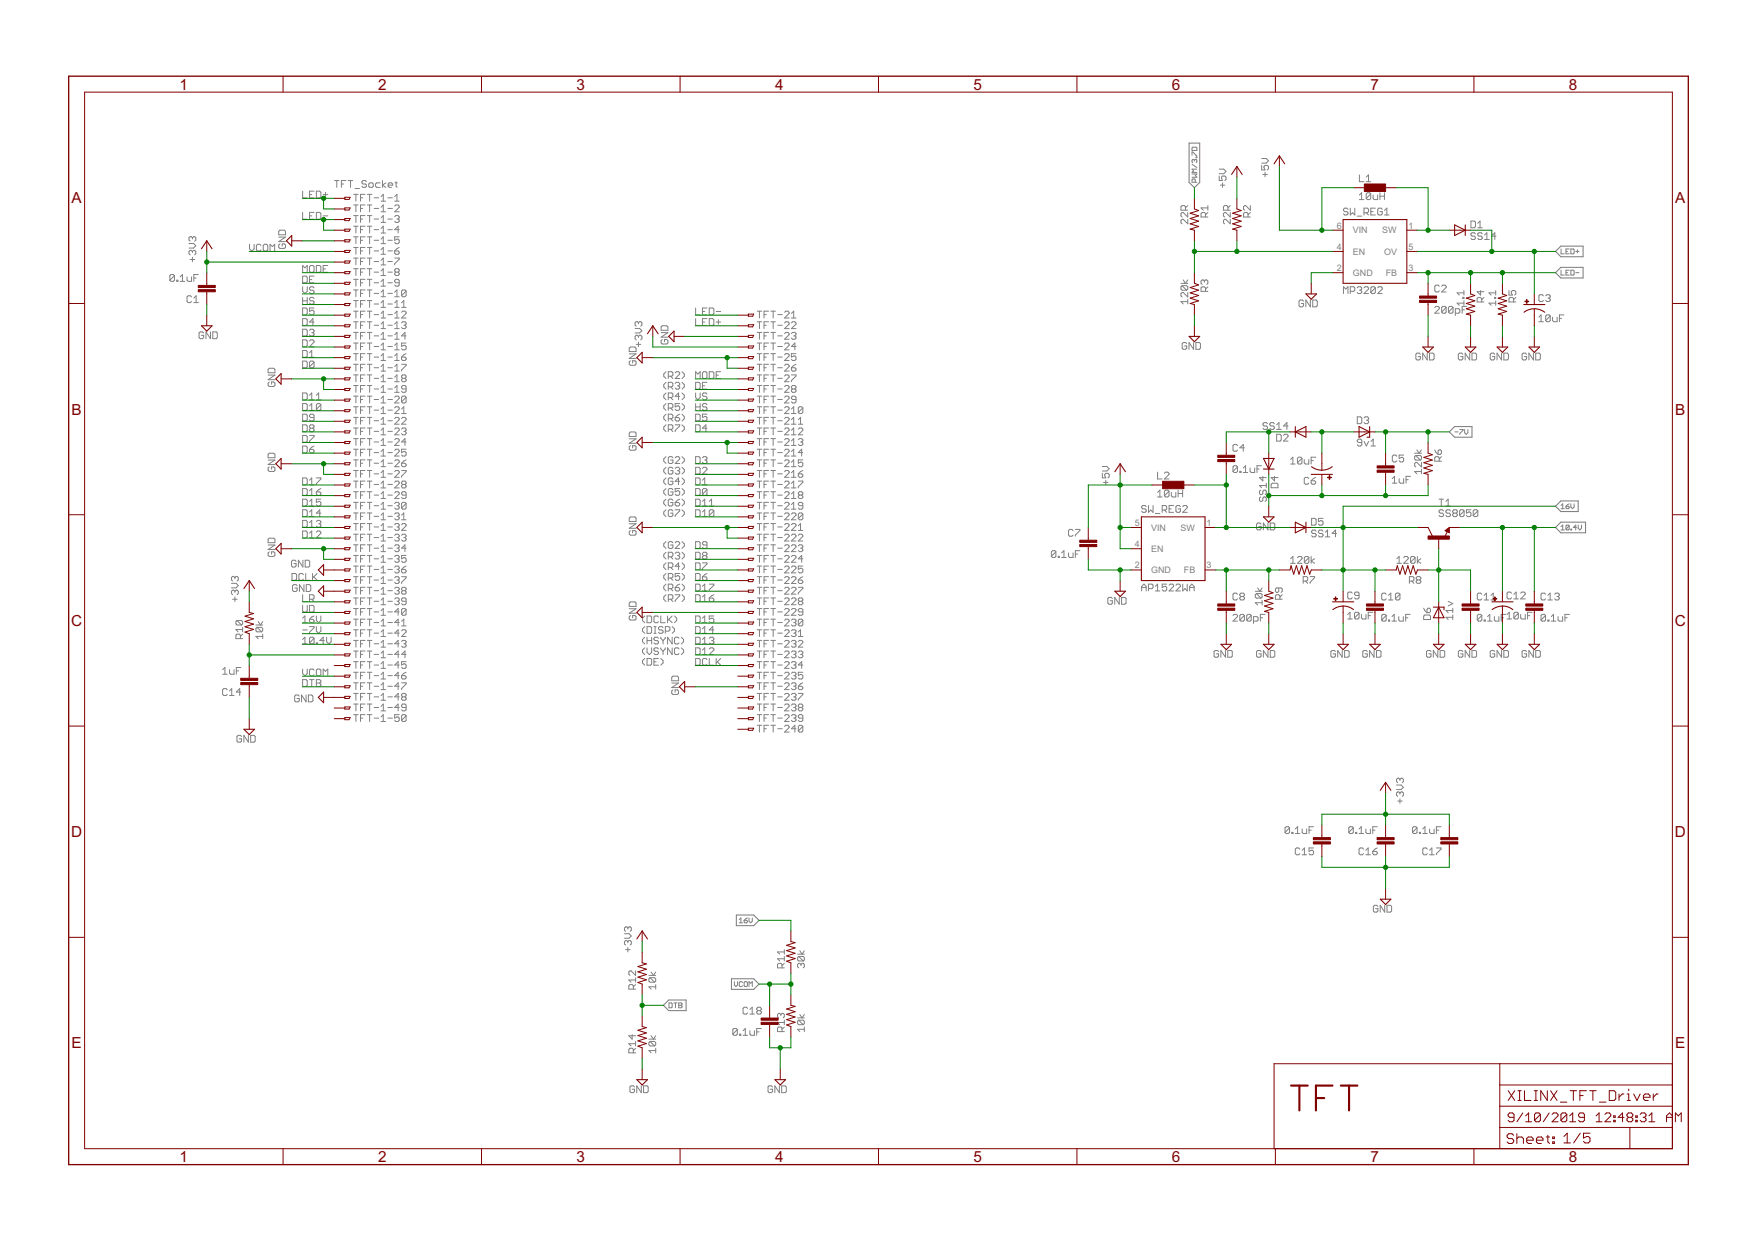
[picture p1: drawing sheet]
<svg xmlns="http://www.w3.org/2000/svg" width="420mm" height="297mm" viewBox="0 0 420 297" stroke-linecap="round" stroke-linejoin="round" font-family="sans-serif">
<defs><g id="words">
<g font-size="4.1" fill="#800000">
<text x="42.9" y="21.4">1</text>
<text x="90.4" y="21.4">2</text>
<text x="137.9" y="21.4">3</text>
<text x="185.3" y="21.4">4</text>
<text x="232.8" y="21.4">5</text>
<text x="280.3" y="21.4">6</text>
<text x="327.7" y="21.4">7</text>
<text x="375.2" y="21.4">8</text>
<text x="17.1" y="48.6">A</text>
<text x="400.6" y="48.6">A</text>
<text x="17.1" y="99.1">B</text>
<text x="400.6" y="99.1">B</text>
<text x="17" y="149.7">C</text>
<text x="400.5" y="149.7">C</text>
<text x="17" y="200.2">D</text>
<text x="400.5" y="200.2">D</text>
<text x="17.1" y="250.7">E</text>
<text x="400.6" y="250.7">E</text>
<text x="42.9" y="277.9">1</text>
<text x="90.4" y="277.9">2</text>
<text x="137.9" y="277.9">3</text>
<text x="185.3" y="277.9">4</text>
<text x="232.8" y="277.9">5</text>
<text x="280.3" y="277.9">6</text>
<text x="327.7" y="277.9">7</text>
<text x="375.2" y="277.9">8</text>
</g>
<g font-size="2.4" fill="#808080">
<text x="319.6" y="54.7">6</text>
<text x="319.6" y="59.8">4</text>
<text x="323.5" y="55.8">VIN</text>
<text x="330.5" y="55.8">SW</text>
<text x="336.8" y="59.8">5</text>
<text x="336.8" y="54.7">1</text>
<text x="319.6" y="64.9">2</text>
<text x="323.5" y="60.9">EN</text>
<text x="323.5" y="66">GND</text>
<text x="331" y="60.9">OV</text>
<text x="331.4" y="66">FB</text>
<text x="336.8" y="64.9">3</text>
<text x="271.4" y="125.8">5</text>
<text x="288.5" y="125.8">1</text>
<text x="271.4" y="130.9">4</text>
<text x="275.3" y="126.9">VIN</text>
<text x="275.3" y="132">EN</text>
<text x="282.3" y="126.9">SW</text>
<text x="271.4" y="136">2</text>
<text x="275.3" y="137.1">GND</text>
<text x="283.1" y="137.1">FB</text>
<text x="288.5" y="136">3</text>
</g>
</g></defs>
<g fill="none" stroke="#808080" stroke-width=".24">
<path d="M285.1 35.4l.1-.2h.8l.2 .2v.6h-1.1zM285.1 37.1v-.7l1.1 .7M285.1 39.3l1.1 .8M285.6 38.3l-.2-.2-.3 .2 .1 .6M285.6 38.3l.2-.2 .4 .2-.2 .6M285.6 38.3v.2M286 37.5h.2v.2h-.2zM301.7 39.6v1h.8l-.2-.5 .2-.5h.6l.2 .2v.6l-.2 .2M301.7 37.9h1.1l.5 .6-.5 .5h-1.1M45.2 58.2h1.1l.5 .6-.5 .5h-1.1M46 56.9v.2M46 56.9l-.3-.3h-.2l-.3 .3v.5l.3 .3"/>
<path d="M46 56.9l.3-.3 .5 .3v.5l-.3 .3M59.7 58.4v1.1l.5 .5 .6-.5v-1.1M62.4 58.7l-.3-.3h-.5l-.3 .3v1.1l.3 .2h.5l.3-.2M62.9 58.7l.3-.3h.6l.2 .3v1.1l-.2 .2h-.6l-.3-.2zM66.7 56.7h1.6l-1.6 1.1h1.6M66.9 58.3l-.2 .3v.5l.2 .3h1.1l.3-.3v-.5l-.3-.3h-.5v.6M66.9 55.1h1.1l.3 .2v.9h-1.6v-.9zM72.4 50.8v1.6h1.1M72.4 45.7v1.6h1.1M74 46.5h.5M74 51.6h.5M75.1 50.8h-1.1v1.6h1.1"/>
<path d="M75.1 45.7h-1.1v1.6h1.1M75.6 50.8h.9l.2 .3v1.1l-.2 .2h-.9zM75.6 45.7h.9l.2 .3v1.1l-.2 .2h-.9zM77.3 46.5h1.1M77.3 51.6h1.1M77.8 46v1.1M80 43.2h1.1M80.5 43.2v1.6M81.6 44h.6M82.7 43.2h-1.1v1.6M83.3 43.2h1M83.8 43.2v1.6"/>
<path d="M84.6 56.6h1M84.6 49h1M84.6 51.6h1M84.6 54.1h1M84.6 59.2h1M84.6 46.5h1M84.9 45.1h1.1M85.1 46.5v1.6M85.1 49v1.7M85.1 51.6v1.6M85.1 54.1v1.6M85.1 56.6v1.7"/>
<path d="M85.1 59.2v1.6M86.2 49.8h.5M86.2 52.4h.5M86.2 54.9h.5M86.2 57.5h.5M86.2 47.3h.5M87.3 56.6h-1.1v1.7M87.3 49h-1.1v1.7M87.3 46.5h-1.1v1.6M87.3 51.6h-1.1v1.6M87.3 54.1h-1.1v1.6M87.3 59.2h-1.1v1.6"/>
<path d="M87.6 43.5l-.2-.3h-.6l-.2 .5 .2 .3h.6l.2 .3v.3l-.2 .2h-.6l-.2-.2M87.8 56.6h1.1M87.8 49h1.1M87.8 51.6h1.1M87.8 54.1h1.1M87.8 59.2h1.1M87.8 46.5h1.1M88.4 46.5v1.6M88.4 49v1.7M88.4 51.6v1.6M88.4 54.1v1.6M88.4 56.6v1.7"/>
<path d="M88.4 59.2v1.6M88.5 43.7h.5l.3 .3v.6l-.3 .2h-.5l-.3-.2v-.6zM89.5 49.8h1.1M89.5 52.4h1.1M89.5 54.9h1.1M89.5 57.5h1.1M89.5 47.3h1.1M90.9 43.7h-.8l-.3 .3v.6l.3 .2h.8M91.1 50.7h1.1M91.1 49.6l.6-.6v1.7M91.1 47l.6-.5v1.6M91.1 52.1l.6-.5v1.6"/>
<path d="M91.1 54.7l.6-.6v1.6M91.1 57.2l.6-.6v1.7M91.1 59.7l.6-.5v1.6M91.1 53.2h1.1M91.1 55.7h1.1M91.1 58.3h1.1M91.1 48.1h1.1M91.5 43.2v1.6M92.3 43.7l-.8 .6 .8 .5M92.8 49.8h1M92.8 52.4h1M92.8 54.9h1"/>
<path d="M92.8 57.5h1M92.8 47.3h1M92.8 44.3h1.1v-.3l-.3-.3h-.5l-.3 .3v.6l.3 .2h.5M94.4 49.3l.3-.3h.5l.3 .3v.3l-1.1 1.1h1.1M94.4 51.8l.3-.2h.5l.3 .2-.3 .6M94.4 47l.5-.5v1.6M94.4 48.1h1.1M94.4 43.7h.6M94.7 43.5v1.1l.3 .2M94.9 52.4h.3M95.2 52.4l.3 .3-.3 .5h-.5l-.3-.3M95.5 56.6h-1.1v.9l.5-.3h.3l.3 .3v.5l-.3 .3h-.5l-.3-.3"/>
<path d="M95.5 54.9h-1.1l.8-.8v1.6M95.5 59.2l-1.1 .8M283.5 50.3v-.9l-.3-.2h-.5l-.3 .2v.9h1.6M284 52.5v1l-1-1h-.3l-.3 .2v.6l.3 .2M284 50.8v1.1l-1-1.1h-.3l-.3 .3v.5l.3 .3M284 49.2l-.5 .5M285.1 41.6h1.1l-.4 .4 .4 .4h-1.1M285.8 43.6v-.6l-.6-.2-.1 .2v.6h1.1M286.2 40.4h-1.1l.3 .5-.3 .3h1.1M288.3 51.9v-.8l-.3-.3h-.5l-.3 .3v.8h1.6M288.8 50.8l-.5 .6M288.8 49.7h-1.6l.5 .6"/>
<path d="M288.8 49.2v1.1M291.5 42.1v1.1h.9l-.3-.6 .3-.5h.5l.3 .3v.5l-.3 .3M291.5 40.4h1.1l.6 .6-.6 .6h-1.1M291.8 44.3h1.1M292.4 43.7v1.1M293.6 50.3v-.9l-.2-.2h-.6l-.2 .2v.9h1.6M294.2 52.5v1l-1.1-1h-.3l-.2 .2v.6l.2 .2M294.2 50.8v1.1l-1.1-1.1h-.3l-.2 .3v.5l.2 .3M294.2 49.2l-.6 .5M298.4 51.9v-.8l-.2-.3h-.6l-.2 .3v.8h1.6M299 49.2v1.1l-1.1-1.1-.5 .2v.6l.2 .3M299 50.8l-.6 .6"/>
<path d="M302 41.7h1.1M302.5 41.2v1.1M322.3 50.1l-.2-.3h-.6l-.2 .3v.2l.2 .3h.6l.2 .5-.2 .3h-.6l-.2-.3M322.9 49.8v1.6l.5-.5 .6 .5v-1.6M324.5 51.7h1.1M325.1 46.7l.5-.6v1.6M325.1 47.7h1.1M325.1 41.8v1.7h1.1M326.2 50.9h.8l.3-.3v-.5l-.3-.3h-.8v1.6M326.7 42.4l.6-.6v1.7M326.7 43.5h1.1M326.7 50.9l.6 .5"/>
<path d="M327.8 46.4v1.1l-.3 .2h-.5l-.3-.2M327.8 46.4l-.3-.3h-.5l-.3 .3v1.1M327.8 46.4l-1.1 1.1M327.8 50.6h.6M328.4 46.7v.8l.2 .2h.8v-1M328.9 49.8h-1.1v1.6h1.1M330 46.1v1.6M330 46.9h1.1M330.5 50.1l-.2-.3h-.6l-.2 .3v1l.2 .3h.6l.2-.3v-.5h-.5M331.1 46.1v1.6M331.1 51.4h1.1M331.1 50.3l.5-.5v1.6"/>
<path d="M351.7 52.9h.9l.2 .2v1.1l-.2 .3h-.9zM352.8 55.9l-.2-.2h-.6l-.3 .2v.3l.3 .3h.6l.2 .2v.3l-.2 .3h-.6l-.3-.3M353.4 54.5h1.1M353.4 53.4l.5-.5v1.6M354.5 55.9l-.3-.2h-.5l-.3 .2v.3l.3 .3h.5l.3 .2v.3l-.3 .3h-.5l-.3-.3M355 57.3h1.1M355 56.2l.6-.5v1.6M357.7 56.5h-1l.8-.8v1.6M373.3 59.5v1.2h.8M375.2 59.5h-.7v1.2h.7M375.6 59.5h.6l.2 .2v.8l-.2 .2h-.6zM377.2 59.7v.8"/>
<path d="M41.7 65.9l-.3-.2h-.5l-.3 .2v1.1M41.7 65.9v1.1l-.3 .3h-.5l-.3-.3M41.7 65.9l-1.1 1.1M42.3 67h.2v.3h-.2zM43.1 67.3h1.1M43.1 66.2l.5-.5v1.6M44.7 66.2v.8l.3 .3h.8v-1.1M45.5 62.1h1M45.8 71l-.3-.3h-.5l-.3 .3v1.1l.3 .3h.5l.3-.3M46 60.1v.3M46 61.5v1.1M46 60.1l-.3-.2-.5 .2v.6l.3 .3"/>
<path d="M46 60.1l.3-.2 .5 .2v.6l-.3 .3M46.4 66.5h.5M46.4 72.4h1M46.4 71.3l.5-.6v1.7M47.4 65.7h-1v1.6M48.7 79.7l-.3-.3h-.5l-.3 .3v1l.3 .3h.5l.3-.3v-.5h-.5M50.3 79.4v1.6l-1-1.6v1.6M50.9 79.4h.8l.3 .3v1l-.3 .3h-.8zM64.6 60v-1.6l.5 .6 .6-.6v1.6M72.4 73.7h.8l.3 .2v1.1l-.3 .3h-.8zM72.4 78.7h.8l.3 .3v1.1l-.3 .3h-.8zM72.4 66h.8l.3 .3v1.1l-.3 .3h-.8z"/>
<path d="M72.4 65.1v-1.6l.5 .6 .6-.6v1.6M72.4 68.6v1.1l.5 .5 .6-.5v-1.1M72.4 71.1v1.6M72.4 76.2h.8l.3 .3v1.1l-.3 .2h-.8zM72.4 71.9h1.1M73.5 71.1v1.6M74 79l.3-.3h.5l.3 .3v.3l-.3 .3M74 66.9h.5M74.3 63.5h.5l.3 .3v1.1l-.3 .2h-.5l-.3-.2v-1.1zM74.5 79.6h.3M74.8 79.6l.3 .2v.3l-.3 .3h-.5l-.3-.3M75.1 77h-1.1l.8-.8v1.6"/>
<path d="M75.1 68.9l-.3-.3h-.5l-.3 .5 .3 .3h.5l.3 .5-.3 .3h-.5l-.3-.3M75.1 71.4l-.3-.3h-.5l-.3 .6 .3 .2h.5l.3 .3v.3l-.3 .2h-.5l-.3-.2M75.1 73.7h-1.1v.8l.5-.3h.3l.3 .3v.5l-.3 .3h-.5l-.3-.3M75.1 66h-1.1v1.7h1.1M75.6 63.5h.9l.2 .3v1.1l-.2 .2h-.9zM77.3 64.3h.5M78.4 63.5h-1.1v1.6h1.1M84.6 77h1M84.6 61.7h1M84.6 64.3h1M84.6 66.8h1M84.6 69.3h1"/>
<path d="M84.6 71.9h1M84.6 74.4h1M84.6 79.5h1M85.1 61.7v1.7M85.1 64.3v1.6M85.1 66.8v1.6M85.1 69.3v1.7M85.1 71.9v1.6M85.1 74.4v1.7M85.1 77v1.6M85.1 79.5v1.6M86.2 70.2h.5"/>
<path d="M86.2 60h.5M86.2 62.5h.5M86.2 65.1h.5M86.2 67.6h.5M86.2 72.7h.5M86.2 75.2h.5M86.2 77.8h.5M87.3 77h-1.1v1.6M87.3 61.7h-1.1v1.7M87.3 64.3h-1.1v1.6M87.3 66.8h-1.1v1.6M87.3 69.3h-1.1v1.7"/>
<path d="M87.3 71.9h-1.1v1.6M87.3 74.4h-1.1v1.7M87.3 79.5h-1.1v1.6M87.8 77h1.1M87.8 61.7h1.1M87.8 64.3h1.1M87.8 66.8h1.1M87.8 69.3h1.1M87.8 71.9h1.1M87.8 74.4h1.1M87.8 79.5h1.1M88.4 61.7v1.7"/>
<path d="M88.4 64.3v1.6M88.4 66.8v1.6M88.4 69.3v1.7M88.4 71.9v1.6M88.4 74.4v1.7M88.4 77v1.6M88.4 79.5v1.6M89.5 70.2h1.1M89.5 60h1.1M89.5 62.5h1.1M89.5 65.1h1.1M89.5 67.6h1.1"/>
<path d="M89.5 72.7h1.1M89.5 75.2h1.1M89.5 77.8h1.1M91.1 62.3l.6-.6v1.7M91.1 64.8l.6-.5v1.6M91.1 67.4l.6-.6v1.6M91.1 69.9l.6-.6v1.7M91.1 72.4l.6-.5v1.6M91.1 75l.6-.6v1.7M91.1 77.5l.6-.5v1.6M91.1 60.8h1.1M91.1 63.4h1.1"/>
<path d="M91.1 65.9h1.1M91.1 68.4h1.1M91.1 71h1.1M91.1 73.5h1.1M91.1 76.1h1.1M91.1 78.6h1.1M92.8 70.2h1M92.8 60h1M92.8 62.5h1M92.8 65.1h1M92.8 67.6h1M92.8 72.7h1"/>
<path d="M92.8 75.2h1M92.8 77.8h1M94.4 60h.8l.3 .5-.3 .3h-.5l-.3-.3zM94.4 61.7h1.1v.3l-1.1 1.1v.3M94.4 71h1.1M94.4 69.9l.5-.6v1.7M94.4 72.4l.5-.5v1.6M94.4 75l.5-.6v1.7M94.4 77.5l.5-.5v1.6M94.4 73.5h1.1M94.4 76.1h1.1M94.4 78.6h1.1"/>
<path d="M94.7 65.1l-.3-.3v-.3l.3-.2h.5l.3 .2-.3 .6M94.7 65.1l-.3 .3 .3 .5h.5l.3-.3-.3-.5M94.7 65.1h.5M95.5 67.6h-.8l-.3-.2v-.3l.3-.3h.5l.3 .3v1.1l-.3 .2h-.5l-.3-.2M96 77.2l.3-.2h.5l.3 .2v.3l-.3 .3M96 74.7l.3-.3h.5l.3 .3v.3l-1.1 1.1h1.1M96 73.5h1.1M96 72.4l.6-.5v1.6M96.6 77.8h.2M96.8 77.8l.3 .2v.3l-.3 .3h-.5l-.3-.3M97.1 69.6l-.3-.3h-.5l-.3 .3v1.1M97.1 69.6v1.1l-.3 .3h-.5l-.3-.3"/>
<path d="M97.1 69.6l-1.1 1.1M151.9 78.5h1.1l.5 .6-.5 .5h-1.1M152.7 77.2l-.3-.3-.5 .3v.5l.2 .3M152.7 77.2l.3-.3h.2l.3 .3v.5l-.3 .3M152.7 77.2v.2M158.1 79.5h1.6l-1.6 1.1h1.6M158.4 77.9h1l.3 .3v.8h-1.6v-.8zM166.3 73.7v1.6h1.1M166.3 76.2v1.6h1.1M168 77h.5M168 74.5h.5M169.1 73.7h-1.1v1.6h1.1"/>
<path d="M169.1 76.2h-1.1v1.6h1.1M169.6 73.7h.8l.3 .2v1.1l-.3 .3h-.8zM169.6 76.2h.8l.3 .3v1.1l-.3 .2h-.8zM171.3 77h1M171.3 74.5h1M171.8 76.5v1.1M181.1 77h1.1M181.1 74.4h1.1M181.1 79.5h1.1M181.6 74.4v1.7M181.6 77v1.6M181.6 79.5v1.6"/>
<path d="M182.7 75.2h.6M182.7 77.8h.6M183.8 77h-1.1v1.6M183.8 74.4h-1.1v1.7M183.8 79.5h-1.1v1.6M184.3 77h1.1M184.3 74.4h1.1M184.3 79.5h1.1M184.9 74.4v1.7M184.9 77v1.6M184.9 79.5v1.6M186 75.2h1.1"/>
<path d="M186 77.8h1.1M187.6 77.2l.3-.2h.5l.3 .2v.3l-1.1 1.1h1.1M187.6 74.7l.3-.3h.5l.3 .3v.3l-1.1 1.1h1.1M187.6 79.8l.3-.3h.5l.3 .3v.3l-1.1 1h1.1M189.3 77.2l.2-.2h.6l.3 .2v.3l-1.1 1.1h1.1M189.3 76.1h1.1M189.3 79.8l.2-.3h.6l.3 .3v.3l-.3 .2M189.3 75l.5-.6v1.7M282.4 67.8h1.6M282.7 68.3l-.3 .3v.5l.3 .3h1.1M282.7 68.3h1.1l.2 .3v.5l-.2 .3M282.7 68.3l1.1 1.1"/>
<path d="M283 67l.5 .8 .5-.8M284 70v1l-1-1h-.3l-.3 .2v.6l.3 .2M284 71.6v1.1M284 72.1h-1.6l.6 .6M288 67.2l-.3-.2-.5 .2v.6l.3 .2M288 67.2l.3-.2h.3l.2 .2v.6l-.2 .2M288 67.2v.3M288.3 69.7v-.8l-.3-.3h-.5l-.3 .3v.8h1.6M288.8 68.6l-.5 .5M311.7 72l-.3-.2h-.5l-.3 .2v1.1l.3 .3h.5l.3-.3v-.5h-.5M313.4 71.8v1.6l-1.1-1.6v1.6M313.9 71.8h.8l.3 .2v1.1l-.3 .3h-.8z"/>
<path d="M321.3 70.2v-1.6l.5 .5 .5-.5v1.6M322.9 69.7h.8l.3-.3v-.5l-.3-.3h-.8v1.6M324.5 68.9l.3-.3h.6l.2 .3v.2l-.2 .3M325.1 69.4h.3M325.4 69.4l.2 .3-.2 .5h-.6l-.3-.3M326.2 68.9l.3-.3h.5l.3 .3v.2l-1.1 1.1h1.1M328.9 68.9l-.3-.3h-.5l-.3 .3v1M328.9 68.9v1l-.3 .3h-.5l-.3-.3M328.9 68.9l-1.1 1M329.5 68.9l.2-.3h.6l.2 .3v.2l-1 1.1h1M343.1 73.6l.3-.3h.5l.3 .3v.2l-1.1 1.1h1.1M344.2 68.5l-.3-.3h-.5l-.3 .3v1.1l.3 .2h.5l.3-.2"/>
<path d="M344.7 68.5l.3-.3h.6l.2 .3v.2l-1.1 1.1h1.1M345.8 73.6v1l-.2 .3h-.6l-.3-.3M345.8 73.6l-.2-.3h-.6l-.3 .3v1M345.8 73.6l-1.1 1M347.5 73.6v1l-.3 .3h-.6l-.2-.3M347.5 73.6l-.3-.3h-.6l-.2 .3v1M347.5 73.6l-1.1 1M348 74.9h.8l.3-.3v-.5l-.3-.3h-.8v1.7M349.7 74.1h.5M349.8 71.1h.3v.3h-.3zM350.1 69.5v1.1M350.1 71.9v1.1"/>
<path d="M350.1 72.5h-1.7l.6 .5M350.1 70h-1.7l.6 .6M350.7 73.3h-1v1.6M354.1 69.5v1.1l-.9-.8h1.7M354.3 72.2v-.8l-.2-.3h-.6l-.3 .3v.8h1.7M354.9 71.1l-.6 .6M357.4 71.1h.3v.3h-.3zM357.7 72.5h-1.6l.5 .5M357.7 70h-1.6l.5 .6M357.7 69.5v1.1M357.7 71.9v1.1M360.8 69.5v1.1h.9l-.3-.6v-.2l.3-.3h.5l.3 .3v.5l-.3 .3"/>
<path d="M361.9 72.2v-.8l-.2-.3h-.6l-.3 .3v.8h1.7M362.5 71.1l-.6 .6M368 75.9l.5-.6v1.6M368 76.9h1.1M369.1 70.8l-.3-.3h-.5l-.3 .3v1l.3 .3h.5l.3-.3M369.6 70.8l.3-.3h.5l.3 .3v.2l-.3 .3M370.2 71.3h.2M370.4 71.3l.3 .3-.3 .5h-.5l-.3-.3M370.7 75.6l-.3-.3h-.5l-.3 .3v1.1M370.7 75.6v1.1l-.3 .2h-.5l-.3-.2M370.7 75.6l-1.1 1.1M371.3 75.9v.8l.2 .2h.9v-1"/>
<path d="M372.9 76.1h.5M373.3 64.6v1.2h.8M374 75.3h-1.1v1.6M374.5 60.1h.4M374.5 65.2h.4M375.2 64.6h-.7v1.2h.7M375.6 64.6h.6l.2 .2v.8l-.2 .2h-.6zM376.8 60.1h.8M376.8 65.2h.8M64.1 89.7h1.6l-1.6 1.1h1.6M64.4 91.4l-.3 .2v.6l.3 .2h1.1l.2-.2v-.6l-.2-.2h-.6v.5M64.4 88.1h1.1l.2 .2v.9h-1.6v-.9z"/>
<path d="M72.4 99.1h.8l.3 .2v1.1l-.3 .3h-.8zM72.4 94h.8l.3 .3v1l-.3 .3h-.8zM72.4 96.5h.8l.3 .3v1.1l-.3 .2h-.8zM72.4 83.8h.8l.3 .3v1.1l-.3 .2h-.8zM72.4 81.3h.8l.3 .3v1l-.3 .3h-.8zM72.4 86.4h.8l.3 .2v1.1l-.3 .3h-.8zM74 98.1h1.1M74 85.4h1.1M74 81.6l.3-.3h.5l.3 .3v.2l-1.1 1.1h1.1M74 95.6h1.1M74 84.4l.5-.6v1.6M74 94.5l.5-.5v1.6"/>
<path d="M74 97.1l.5-.6v1.6M75.1 99.9h-.8l-.3-.3 .3-.5h.5l.3 .2v1.1l-.3 .3h-.5l-.3-.3M75.1 86.6l-.3-.2h-.5l-.3 .2v1.1M75.1 86.6v1.1l-.3 .3h-.5l-.3-.3M75.1 86.6l-1.1 1.1M75.6 95.6h1.1M75.6 94.5l.6-.5v1.6M76.7 96.8l-.2-.3h-.6l-.3 .3v1.1M76.7 96.8v1.1l-.2 .2h-.6l-.3-.2M76.7 96.8l-1.1 1.1M84.6 89.7h1M84.6 94.7h1"/>
<path d="M84.6 99.8h1M84.6 82h1M84.6 84.6h1M84.6 87.1h1M84.6 92.2h1M84.6 97.3h1M85.1 82v1.7M85.1 84.6v1.6M85.1 87.1v1.7M85.1 89.7v1.6M85.1 92.2v1.6M85.1 94.7v1.7"/>
<path d="M85.1 97.3v1.6M85.1 99.8v1.7M86.2 90.5h.5M86.2 80.3h.5M86.2 82.9h.5M86.2 85.4h.5M86.2 87.9h.5M86.2 93h.5M86.2 95.5h.5M86.2 98.1h.5M87.3 89.7h-1.1v1.6M87.3 94.7h-1.1v1.7"/>
<path d="M87.3 99.8h-1.1v1.7M87.3 82h-1.1v1.7M87.3 84.6h-1.1v1.6M87.3 87.1h-1.1v1.7M87.3 92.2h-1.1v1.6M87.3 97.3h-1.1v1.6M87.8 89.7h1.1M87.8 94.7h1.1M87.8 99.8h1.1M87.8 82h1.1M87.8 84.6h1.1M87.8 87.1h1.1"/>
<path d="M87.8 92.2h1.1M87.8 97.3h1.1M88.4 82v1.7M88.4 84.6v1.6M88.4 87.1v1.7M88.4 89.7v1.6M88.4 92.2v1.6M88.4 94.7v1.7M88.4 97.3v1.6M88.4 99.8v1.7M89.5 90.5h1.1M89.5 80.3h1.1"/>
<path d="M89.5 82.9h1.1M89.5 85.4h1.1M89.5 87.9h1.1M89.5 93h1.1M89.5 95.5h1.1M89.5 98.1h1.1M91.1 80.1l.6-.6v1.6M91.1 82.6l.6-.6v1.7M91.1 85.1l.6-.5v1.6M91.1 87.7l.6-.6v1.7M91.1 90.2l.6-.5v1.6M91.1 92.8l.6-.6v1.6"/>
<path d="M91.1 95.3l.6-.6v1.7M91.1 97.8l.6-.5v1.6M91.1 81.1h1.1M91.1 83.7h1.1M91.1 86.2h1.1M91.1 88.8h1.1M91.1 91.3h1.1M91.1 93.8h1.1M91.1 96.4h1.1M91.1 98.9h1.1M92.8 90.5h1M92.8 80.3h1"/>
<path d="M92.8 82.9h1M92.8 85.4h1M92.8 87.9h1M92.8 93h1M92.8 95.5h1M92.8 98.1h1M94.4 95l.3-.3h.5l.3 .3v.3l-1.1 1.1h1.1M94.4 97.6l.3-.3h.5l.3 .3v.2l-1.1 1.1h1.1M94.4 80.1l.5-.6v1.6M94.4 82.6l.5-.6v1.7M94.4 85.1l.5-.5v1.6M94.4 87.7l.5-.6v1.7"/>
<path d="M94.4 90.2l.5-.5v1.6M94.4 92.8l.5-.6v1.6M94.4 81.1h1.1M94.4 83.7h1.1M94.4 86.2h1.1M94.4 88.8h1.1M94.4 91.3h1.1M94.4 93.8h1.1M96 85.4h.8l.3 .3v.2l-.3 .3h-.5l-.3-.3zM96 87.1h1.1v.3l-1.1 1.1v.3M96 97.8l.6-.5v1.6M96 98.9h1.1"/>
<path d="M96.3 90.5l-.3-.3 .3-.5h.5l.3 .2v.3l-.3 .3M96.3 90.5h.5M96.3 90.5l-.3 .2 .3 .6h.5l.3-.3v-.3l-.3-.2M97.1 95l-.3-.3h-.5l-.3 .3v1.1M97.1 82h-1.1v.9l.6-.3h.2l.3 .3v.5l-.3 .3h-.5l-.3-.3M97.1 93h-.8l-.3-.2 .3-.6h.5l.3 .3v1.1l-.3 .2h-.5l-.3-.2M97.1 95v1.1l-.3 .3h-.5l-.3-.3M97.1 80.3h-1.1l.8-.8v1.6M97.1 84.6l-1.1 .8M97.1 95l-1.1 1.1M150.5 84.6h1.6l-1.6 1.1h1.6M150.7 86.3l-.2 .3v.5l.2 .3h1.1l.3-.3v-.5l-.3-.3h-.5v.5"/>
<path d="M150.7 83h1.1l.3 .3v.8h-1.6v-.8zM152.1 82.4h1.1M152.7 80.5v.2M152.7 81.8v1.1M152.7 80.5l-.3-.3-.5 .3v.5l.2 .3M152.7 80.5l.3-.3h.2l.3 .3v.5l-.3 .3M158.4 81.2l-.3 .3v.5l.3 .3h1l.3-.3v-.5l-.3-.3h-.5v.5M159.3 88.9l-.6 .6v.5l.6 .5M159.3 91.4l-.6 .6v.5l.6 .6M159.3 94l-.6 .5v.6l.6 .5M159.3 96.5l-.6 .6v.5l.6 .5M159.3 99.1l-.6 .5v.5l.6 .6"/>
<path d="M159.8 90h.8l.3-.3v-.5l-.3-.3h-.8v1.6M159.8 92.5h.8l.3-.2v-.6l-.3-.3h-.8v1.7M159.8 95.1h.8l.3-.3v-.5l-.3-.3h-.8v1.6M159.8 97.6h.8l.3-.3v-.5l-.3-.3h-.8v1.6M160.4 90l.5 .5M160.4 92.5l.5 .6M160.4 95.1l.5 .5M160.4 97.6l.5 .5M161.5 89.2l.2-.3h.6l.2 .3v.3l-1 1h1M161.5 91.7l.2-.3h.6l.2 .3v.3l-.2 .3M161.5 99.9h.8l.2 .2v.3l-.2 .3h-.6l-.2-.3zM162 92.3h.3"/>
<path d="M162.3 92.3l.2 .2v.3l-.2 .3h-.6l-.2-.3M162.5 94.8h-1l.8-.8v1.6M162.5 96.5h-1v.8l.5-.2 .5 .2v.6l-.2 .2h-.6l-.2-.2M162.5 99.1l-1 .8M163.1 88.9l.5 .6v.5l-.5 .5M163.1 91.4l.5 .6v.5l-.5 .6M163.1 94l.5 .5v.6l-.5 .5M163.1 96.5l.5 .6v.5l-.5 .5M163.1 99.1l.5 .5v.5l-.5 .6M166.3 91.4h.9l.2 .3v1.1l-.2 .3h-.9zM166.3 99.1h.9l.2 .2v1.1l-.2 .3h-.9zM166.3 90.5v-1.6l.6 .6 .5-.6v1.6"/>
<path d="M166.3 94v1.1l.6 .5 .5-.5v-1.1M166.3 96.5v1.6M166.3 97.3h1.1M167.4 96.5v1.6M168 92.3h.5M168.3 88.9h.5l.3 .3v1.1l-.3 .2h-.5l-.3-.2v-1.1zM169.1 91.4h-1.1v1.7h1.1M169.1 99.1h-1.1v.8l.5-.3 .6 .3v.5l-.3 .3h-.5l-.3-.3M169.1 94.3l-.3-.3h-.5l-.3 .3v.2l.3 .3h.5l.3 .3-.3 .5h-.5l-.3-.3M169.1 96.8l-.3-.3h-.5l-.3 .3v.3l.3 .2h.5l.3 .3-.3 .5h-.5l-.3-.2M169.6 88.9h.8l.3 .3v1.1l-.3 .2h-.8zM171.3 89.7h.5"/>
<path d="M172.3 88.9h-1v1.6h1M181.1 89.7h1.1M181.1 94.7h1.1M181.1 99.8h1.1M181.1 82h1.1M181.1 84.6h1.1M181.1 87.1h1.1M181.1 92.2h1.1M181.1 97.3h1.1M181.6 82v1.7M181.6 84.6v1.6M181.6 87.1v1.7"/>
<path d="M181.6 89.7v1.6M181.6 92.2v1.6M181.6 94.7v1.7M181.6 97.3v1.6M181.6 99.8v1.7M182.7 90.5h.6M182.7 80.3h.6M182.7 82.9h.6M182.7 85.4h.6M182.7 87.9h.6M182.7 93h.6M182.7 95.5h.6"/>
<path d="M182.7 98.1h.6M183.8 89.7h-1.1v1.6M183.8 94.7h-1.1v1.7M183.8 99.8h-1.1v1.7M183.8 82h-1.1v1.7M183.8 84.6h-1.1v1.6M183.8 87.1h-1.1v1.7M183.8 92.2h-1.1v1.6M183.8 97.3h-1.1v1.6M184.3 89.7h1.1M184.3 94.7h1.1M184.3 99.8h1.1"/>
<path d="M184.3 82h1.1M184.3 84.6h1.1M184.3 87.1h1.1M184.3 92.2h1.1M184.3 97.3h1.1M184.9 82v1.7M184.9 84.6v1.6M184.9 87.1v1.7M184.9 89.7v1.6M184.9 92.2v1.6M184.9 94.7v1.7M184.9 97.3v1.6"/>
<path d="M184.9 99.8v1.7M186 90.5h1.1M186 80.3h1.1M186 82.9h1.1M186 85.4h1.1M186 87.9h1.1M186 93h1.1M186 95.5h1.1M186 98.1h1.1M187.6 89.9l.3-.2h.5l.3 .2v.3l-1.1 1.1h1.1M187.6 95l.3-.3h.5l.3 .3v.3l-1.1 1.1h1.1M187.6 82.3l.3-.3h.5l.3 .3v.3l-1.1 1.1h1.1"/>
<path d="M187.6 84.9l.3-.3h.5l.3 .3v.2l-1.1 1.1h1.1M187.6 87.4l.3-.3h.5l.3 .3v.3l-1.1 1.1h1.1M187.6 92.5l.3-.3h.5l.3 .3v.3l-1.1 1h1.1M187.6 97.6l.3-.3h.5l.3 .3v.2l-1.1 1.1h1.1M189.3 89.7h1.1v.2l-1.1 1.1v.3M189.3 87.9h.8l.3 .3v.3l-.3 .3h-.6l-.2-.3zM189.3 98.9h1.1M189.3 97.8l.5-.5v1.6M189.5 93l-.2-.2v-.3l.2-.3h.6l.3 .3v.3l-.3 .2M189.5 93h.6M189.5 93l-.2 .3v.3l.2 .2h.6l.3-.2v-.3l-.3-.3M189.8 80.3h.3"/>
<path d="M190.1 80.3l.3 .3v.3l-.3 .2h-.6l-.2-.2M190.4 95.5h-.9l-.2-.2v-.3l.2-.3h.6l.3 .3v1.1l-.3 .3h-.6l-.2-.3M190.4 82.9h-1.1l.8-.9v1.7M190.4 84.6h-1.1v.8l.5-.3h.3l.3 .3v.5l-.3 .3h-.6l-.2-.3M190.4 87.1l-1.1 .8M192 97.6l-.3-.3h-.5l-.3 .3v1M192 97.6v1l-.3 .3h-.5l-.3-.3M192 97.6l-1.1 1M283.8 82.2l-.3-.3h-.5l-.3 .3v1.1l.3 .2h.5l.3-.2v-.6h-.5M285.4 81.9v1.6l-1.1-1.6v1.6M286 81.9h.8l.3 .3v1.1l-.3 .2h-.8zM324.6 99.7h.8l.2 .3v1l-.2 .3h-.8z"/>
<path d="M326.2 100l.3-.3h.5l.3 .3-.3 .5M339.7 84.7l-.3-.2h-.5l-.3 .2v1.1l.3 .3h.5l.3-.3v-.5h-.6M341.3 84.5v1.6l-1.1-1.6v1.6M341.8 84.5h.9l.2 .2v1.1l-.2 .3h-.9zM349.8 84.7l-.3-.2h-.5l-.3 .2v1.1l.3 .3h.5l.3-.3v-.5h-.5M351.5 84.5v1.6l-1.1-1.6v1.6M352 84.5h.8l.3 .2v1.1l-.3 .3h-.8zM357.4 84.7l-.2-.2h-.6l-.2 .2v1.1l.2 .3h.6l.2-.3v-.5h-.5M359.1 84.5v1.6l-1.1-1.6v1.6M359.6 84.5h.8l.3 .2v1.1l-.3 .3h-.8zM365.1 84.7l-.3-.2h-.6l-.2 .2v1.1l.2 .3h.6l.3-.3v-.5h-.6M366.7 84.5v1.6l-1.1-1.6v1.6"/>
<path d="M367.2 84.5h.9l.2 .2v1.1l-.2 .3h-.9zM64.1 110h1.6l-1.6 1.1h1.6M64.4 108.4h1.1l.2 .3v.8h-1.6v-.8zM64.4 111.7l-.3 .2v.6l.3 .3h1.1l.2-.3v-.6l-.2-.2h-.6v.5M72.4 114.3h.8l.3 .3v1.1l-.3 .2h-.8zM72.4 106.7h.8l.3 .3v1l-.3 .3h-.8zM72.4 101.6h.8l.3 .3v1.1l-.3 .2h-.8zM72.4 116.8h.8l.3 .3v1.1l-.3 .3h-.8zM72.4 119.4h.8l.3 .3v1l-.3 .3h-.8zM72.4 104.1h.8l.3 .3v1.1l-.3 .3h-.8zM74 115.9h1.1M74 118.5h1.1"/>
<path d="M74 104.1h1.1v.3l-1.1 1.1v.3M74 107.5h.8l.3 .3v.2l-.3 .3h-.5l-.3-.3zM74 114.9l.5-.6v1.6M74 117.4l.5-.6v1.7M74 119.9l.5-.5v1.6M74.3 102.4l-.3-.2 .3-.6h.5l.3 .3v.3l-.3 .2M74.3 102.4l-.3 .3 .3 .5h.5l.3-.2v-.3l-.3-.3M74.3 102.4h.5M75.1 106.7l-1.1 .8M75.6 114.3h1.1v.3l-1.1 1.1v.2M75.6 117.6h.9l.2 .3v.3l-.2 .3h-.6l-.3-.3zM76.7 119.4h-1.1v.8l.6-.3 .5 .3v.5l-.2 .3h-.6l-.3-.3"/>
<path d="M76.7 116.8l-1.1 .8M84.6 110h1M84.6 104.9h1M84.6 115.1h1M84.6 102.4h1M84.6 107.4h1M84.6 112.5h1M84.6 117.6h1M85.1 102.4v1.6M85.1 104.9v1.6M85.1 107.4v1.7M85.1 110v1.6"/>
<path d="M85.1 112.5v1.7M85.1 115.1v1.6M85.1 117.6v1.6M86.2 100.6h.5M86.2 103.2h.5M86.2 105.7h.5M86.2 108.2h.5M86.2 110.8h.5M86.2 113.3h.5M86.2 115.9h.5M86.2 118.4h.5M87.3 110h-1.1v1.6"/>
<path d="M87.3 104.9h-1.1v1.6M87.3 115.1h-1.1v1.6M87.3 102.4h-1.1v1.6M87.3 107.4h-1.1v1.7M87.3 112.5h-1.1v1.7M87.3 117.6h-1.1v1.6M87.8 110h1.1M87.8 104.9h1.1M87.8 115.1h1.1M87.8 102.4h1.1M87.8 107.4h1.1M87.8 112.5h1.1"/>
<path d="M87.8 117.6h1.1M88.4 102.4v1.6M88.4 104.9v1.6M88.4 107.4v1.7M88.4 110v1.6M88.4 112.5v1.7M88.4 115.1v1.6M88.4 117.6v1.6M89.5 100.6h1.1M89.5 103.2h1.1M89.5 105.7h1.1M89.5 108.2h1.1"/>
<path d="M89.5 110.8h1.1M89.5 113.3h1.1M89.5 115.9h1.1M89.5 118.4h1.1M91.1 100.4l.6-.6v1.7M91.1 102.9l.6-.5v1.6M91.1 105.5l.6-.6v1.6M91.1 108l.6-.6v1.7M91.1 110.5l.6-.5v1.6M91.1 113.1l.6-.6v1.7M91.1 115.6l.6-.5v1.6M91.1 118.1l.6-.5v1.6"/>
<path d="M91.1 101.5h1.1M91.1 104h1.1M91.1 106.5h1.1M91.1 109.1h1.1M91.1 111.6h1.1M91.1 114.2h1.1M91.1 116.7h1.1M91.1 119.2h1.1M92.8 100.6h1M92.8 103.2h1M92.8 105.7h1M92.8 108.2h1"/>
<path d="M92.8 110.8h1M92.8 113.3h1M92.8 115.9h1M92.8 118.4h1M94.4 110.3l.3-.3h.5l.3 .3v.2l-1.1 1.1h1.1M94.4 105.2l.3-.3h.5l.3 .3v.3l-1.1 1h1.1M94.4 100.1l.3-.3h.5l.3 .3v.3l-1.1 1.1h1.1M94.4 115.3l.3-.2h.5l.3 .2v.3l-1.1 1.1h1.1M94.4 102.6l.3-.2h.5l.3 .2v.3l-1.1 1.1h1.1M94.4 107.7l.3-.3h.5l.3 .3v.3l-1.1 1.1h1.1M94.4 112.8l.3-.3h.5l.3 .3v.3l-1.1 1.1h1.1M94.4 117.9l.3-.3h.5l.3 .3v.2l-1.1 1.1h1.1"/>
<path d="M96 100.1l.3-.3h.5l.3 .3v.3l-1.1 1.1h1.1M96 110.8h.8l.3 .3v.2l-.3 .3h-.5l-.3-.3zM96 112.5h1.1v.3l-1.1 1.1v.3M96 102.6l.3-.2h.5l.3 .2v.3l-.3 .3M96.3 115.9l-.3-.3 .3-.5h.5l.3 .2v.3l-.3 .3M96.3 115.9l-.3 .2 .3 .6h.5l.3-.3v-.3l-.3-.2M96.3 115.9h.5M96.6 103.2h.2M96.8 103.2l.3 .2v.3l-.3 .3h-.5l-.3-.3M97.1 107.4h-1.1v.8l.6-.2 .5 .2v.6l-.3 .3h-.5l-.3-.3M97.1 118.4h-.8l-.3-.3 .3-.5h.5l.3 .3v1.1l-.3 .2h-.5l-.3-.2M97.1 105.7h-1.1l.8-.8v1.6"/>
<path d="M97.1 110l-1.1 .8M150.5 104.9h1.6l-1.6 1.1h1.6M150.7 103.3h1.1l.3 .3v.8h-1.6v-.8zM150.7 106.6l-.2 .2v.6l.2 .3h1.1l.3-.3v-.6l-.3-.2h-.5v.5M159.3 101.6l-.6 .6v.5l.6 .5M159.3 109.2l-.6 .6v.5l.6 .5M159.3 111.8l-.6 .5v.5l.6 .6M159.3 114.3l-.6 .6v.5l.6 .5M159.3 116.8l-.6 .6v.5l.6 .6M159.3 119.4l-.6 .5v.6l.6 .5M159.8 102.7h.8l.3-.3v-.5l-.3-.3h-.8v1.6M159.8 100.1h.8l.3-.2v-.6l-.3-.2h-.8v1.6"/>
<path d="M160.4 100.1l.5 .6M160.4 102.7l.5 .5M160.9 109.5l-.3-.3h-.5l-.3 .3v1.1l.3 .2h.5l.3-.2v-.6h-.5M160.9 114.6l-.3-.3h-.5l-.3 .3v1.1l.3 .2h.5l.3-.2v-.6h-.5M160.9 112l-.3-.2h-.5l-.3 .2v1.1l.3 .3h.5l.3-.3v-.5h-.5M160.9 117.1l-.3-.3h-.5l-.3 .3v1.1l.3 .3h.5l.3-.3v-.6h-.5M160.9 119.7l-.3-.3h-.5l-.3 .3v1l.3 .3h.5l.3-.3v-.5h-.5M161.5 101.6h1v.3l-1 1.1v.2M161.5 109.5l.2-.3h.6l.2 .3v.3l-1 1h1M161.5 112l.2-.2h.6l.2 .2v.3l-.2 .3M162 112.6h.3M162.3 112.6l.2 .2v.3l-.2 .3h-.6l-.2-.3"/>
<path d="M162.5 115.1h-1l.8-.8v1.6M162.5 116.8h-1v.8l.5-.2h.3l.2 .2v.6l-.2 .3h-.6l-.2-.3M162.5 119.4l-1 .8M163.1 101.6l.5 .6v.5l-.5 .5M163.1 109.2l.5 .6v.5l-.5 .5M163.1 111.8l.5 .5v.5l-.5 .6M163.1 114.3l.5 .6v.5l-.5 .5M163.1 116.8l.5 .6v.5l-.5 .6M163.1 119.4l.5 .5v.6l-.5 .5M166.3 114.3h.9l.2 .3v1.1l-.2 .2h-.9zM166.3 101.6h.9l.2 .3v1.1l-.2 .2h-.9zM166.3 109.2h.9l.2 .3v1.1l-.2 .2h-.9z"/>
<path d="M166.3 111.8h.9l.2 .2v1.1l-.2 .3h-.9zM166.3 116.8h.9l.2 .3v1.1l-.2 .3h-.9zM166.3 119.4h.9l.2 .3v1l-.2 .3h-.9zM168 109.5l.3-.3h.5l.3 .3-.3 .5M168 112l.3-.2h.5l.3 .2v.3l-1.1 1.1h1.1M168 115.9h1.1M168 114.9l.5-.6v1.6M168 119.9l.5-.5v1.6M168.5 110h.3M168.8 110l.3 .3-.3 .5h-.5l-.3-.2M169.1 117.1l-.3-.3h-.5l-.3 .3v1.1M169.1 117.1v1.1l-.3 .3h-.5l-.3-.3"/>
<path d="M169.1 102.4h-1.1l.8-.8v1.6M169.1 117.1l-1.1 1.1M169.6 119.9l.6-.5v1.6M181.1 110h1.1M181.1 104.9h1.1M181.1 115.1h1.1M181.1 102.4h1.1M181.1 107.4h1.1M181.1 112.5h1.1M181.1 117.6h1.1M181.6 102.4v1.6M181.6 104.9v1.6"/>
<path d="M181.6 107.4v1.7M181.6 110v1.6M181.6 112.5v1.7M181.6 115.1v1.6M181.6 117.6v1.6M182.7 100.6h.6M182.7 103.2h.6M182.7 105.7h.6M182.7 108.2h.6M182.7 110.8h.6M182.7 113.3h.6M182.7 115.9h.6"/>
<path d="M182.7 118.4h.6M183.8 110h-1.1v1.6M183.8 104.9h-1.1v1.6M183.8 115.1h-1.1v1.6M183.8 102.4h-1.1v1.6M183.8 107.4h-1.1v1.7M183.8 112.5h-1.1v1.7M183.8 117.6h-1.1v1.6M184.3 110h1.1M184.3 104.9h1.1M184.3 115.1h1.1M184.3 102.4h1.1"/>
<path d="M184.3 107.4h1.1M184.3 112.5h1.1M184.3 117.6h1.1M184.9 102.4v1.6M184.9 104.9v1.6M184.9 107.4v1.7M184.9 110v1.6M184.9 112.5v1.7M184.9 115.1v1.6M184.9 117.6v1.6M186 100.6h1.1M186 103.2h1.1"/>
<path d="M186 105.7h1.1M186 108.2h1.1M186 110.8h1.1M186 113.3h1.1M186 115.9h1.1M186 118.4h1.1M187.6 110.3l.3-.3h.5l.3 .3v.2l-1.1 1.1h1.1M187.6 105.2l.3-.3h.5l.3 .3v.3l-1.1 1h1.1M187.6 117.9l.3-.3h.5l.3 .3v.2l-1.1 1.1h1.1M187.6 100.1l.3-.3h.5l.3 .3v.3l-1.1 1.1h1.1M187.6 115.3l.3-.2h.5l.3 .2v.3l-1.1 1.1h1.1M187.6 102.6l.3-.2h.5l.3 .2v.3l-1.1 1.1h1.1"/>
<path d="M187.6 107.7l.3-.3h.5l.3 .3v.3l-1.1 1.1h1.1M187.6 112.8l.3-.3h.5l.3 .3v.3l-1.1 1.1h1.1M189.3 100.4l.5-.6v1.7M189.3 101.5h1.1M189.3 104h1.1M189.3 106.5h1.1M189.3 109.1h1.1M189.3 111.6h1.1M189.3 114.2h1.1M189.3 116.7h1.1M189.3 119.2h1.1M189.3 102.9l.5-.5v1.6"/>
<path d="M189.3 105.5l.5-.6v1.6M189.3 108l.5-.6v1.7M189.3 110.5l.5-.5v1.6M189.3 113.1l.5-.6v1.7M189.3 115.6l.5-.5v1.6M189.3 118.1l.5-.5v1.6M190.9 113.3h.8l.3 .3v.3l-.3 .3h-.5l-.3-.3zM190.9 105.2l.3-.3h.5l.3 .3v.3l-.3 .2M190.9 115.1h1.1v.2l-1.1 1.1v.3M190.9 101.5h1.1M190.9 102.6l.3-.2h.5l.3 .2v.3l-1.1 1.1h1.1M190.9 100.4l.5-.6v1.7"/>
<path d="M191.2 118.4l-.3-.3 .3-.5h.5l.3 .3-.3 .5M191.2 118.4h.5M191.2 118.4l-.3 .3v.3l.3 .2h.5l.3-.2v-.3l-.3-.3M191.4 105.7h.3M191.7 105.7l.3 .3v.3l-.3 .2h-.5l-.3-.2M192 110h-1.1v.8l.5-.3 .6 .3v.5l-.3 .3h-.5l-.3-.3M192 108.2h-1.1l.8-.8v1.7M192 112.5l-1.1 .8M263.6 113.2v1.1h.8l-.2-.8 .2-.3h.6l.2 .3v.5l-.2 .3M263.6 111.6h1.1l.5 .5-.5 .5h-1.1M263.9 115.4h1.1M264.4 114.9v1"/>
<path d="M276.8 112.9v1.7h1.1M276.8 118.9h1.1M276.8 117.8l.6-.6v1.7M278.4 113.2l.3-.3h.6l.2 .3v.3l-1.1 1.1h1.1M279.5 117.5v1.1l-.2 .3h-.6l-.3-.3M279.5 117.5l-.2-.3h-.6l-.3 .3v1.1M279.5 117.5l-1.1 1.1M280.1 117.8v.8l.3 .3h.8v-1.1M281.7 117.2v1.7M281.7 118h1.1M282.8 117.2v1.7M295.9 106.6l-.2-.3h-.6l-.2 .3v1.1l.2 .2h.6l.2-.2"/>
<path d="M295.9 111.7l-.2-.3h-.6l-.2 .3v1M295.9 111.7v1l-.2 .3h-.6l-.2-.3M295.9 111.7l-1 1M296.5 112.7h.3v.3h-.3zM297.3 113h1.1M297.3 111.9l.6-.5v1.6M297.6 107.1h-1.1l.8-.8v1.6M298.9 111.9v.8l.3 .3h.8v-1.1M300.6 112.2h.5M301.5 118.9l-.3 .2v.6l.3 .2 .5-.2v-.6l.3-.2h.2l.3 .2v.6l-.3 .2M301.5 117.2l-.3 .3v.5l.3 .3 .5-.3v-.5l.3-.3 .5 .3v.5l-.3 .3M301.7 111.4h-1.1v1.6"/>
<path d="M302 113.9v1.1l-.8-.8h1.6M302.8 115.6v1M302.8 116.1h-1.6l.5 .5M303.1 101.3l-.3-.2h-.5l-.3 .5 .3 .3h.5l.3 .3v.2l-.3 .3h-.5l-.3-.3M304.2 115.6h1.1l.3 .2v.8h-1.6v-.8zM304.7 101.3l-.2-.2h-.6l-.2 .2 .2 .6h.6l.2 .3v.2l-.2 .3h-.6l-.2-.3M304.8 113.9v1.1l-.8-.8h1.6M305.3 102.7h1.1M305.3 101.6l.5-.5v1.6M305.3 103.9h.8l.3 .2v1.1l-.3 .3h-.8zM306.9 104.1l.3-.2h.5l.3 .2v.3l-1.1 1.1h1.1M308 101.9h-1.1l.8-.8v1.6"/>
<path d="M308.6 109.9l.6-.6v1.7M308.6 111h1.1M311.3 109.6l-.2-.3h-.6l-.2 .3v1.1M311.3 109.6v1.1l-.2 .3h-.6l-.2-.3M311.3 109.6l-1 1.1M311.9 109.9v.8l.3 .3h.8v-1.1M313 114.4l-.3-.2h-.5l-.3 .2v1.1l.3 .3h.5l.3-.3M313.5 115h.8l.3 .3v.2l-.3 .3h-.5l-.3-.3zM313.5 110.2h.6M314.6 109.3h-1.1v1.7M314.6 114.2l-1.1 .8M325.6 105.8h-.8l-.2-.2v-.3l.2-.3h.6l.2 .3v1.1l-.2 .3h-.6l-.2-.3"/>
<path d="M326.2 105.6l.5 1.1 .6-1.1M326.7 100.5h.3M327 100.5l.3 .3-.3 .5h-.5l-.3-.3M327.9 106.7h1M327.9 105.6l.5-.6v1.7M333 114.5l.5-.6v1.6M333 115.5h1M334 109.1l-.2-.3h-.6l-.2 .3v1.1l.2 .3h.6l.2-.3M334.6 114.5v.8l.3 .2h.8v-1M335.7 108.8h-1.1v.8l.5-.2 .6 .2v.6l-.3 .3h-.5l-.3-.3M336.2 114.7h.6M337.3 113.9h-1.1v1.6"/>
<path d="M338.3 108.4h1.6M338.6 108.9h1l.3 .3v.6l-.3 .2M338.6 108.9l-.3 .3v.6l.3 .2h1M338.6 108.9l1 1.1M338.8 107.6l.6 .8 .5-.8M339.9 112.8h-1.6l.5 .5M339.9 110.6v1.1l-1.1-1.1h-.2l-.3 .3v.5l.3 .3M339.9 112.2v1.1M343.1 107.6l.2 .5 .6 .6M343.9 107.9l.3-.3h.2l.3 .3v.5l-.3 .3h-.5zM344.1 119.4h1.1M344.2 110.3v-.8l-.3-.3h-.6l-.2 .3v.8h1.6"/>
<path d="M344.7 119.4v1.6M344.7 109.2l-.5 .6M345.8 119.9l.5-.5v1.6M347.9 103.3h.8M349.1 102.7h.8l-.8 1.2M350.2 102.7v.8l.4 .4 .4-.4v-.8M55.4 139.5h1.1l.5 .5-.5 .6h-1.1M56.2 138.1v.3M56.2 138.1l-.3-.2h-.3l-.2 .2v.6l.2 .3M56.2 138.1l.3-.2 .5 .2v.6l-.3 .3M64.1 130.3h1.6l-1.6 1.1h1.6M64.4 128.7h1.1l.2 .3v.8h-1.6v-.8z"/>
<path d="M64.4 132l-.3 .2v.6l.3 .3h1.1l.2-.3v-.6l-.2-.2h-.6v.5M69.8 137.2h.9l.2 .2v1.1l-.2 .3h-.9zM70.8 134.3l-.3-.3h-.5l-.3 .3v1l.3 .3h.5l.3-.3v-.5h-.5M72.4 121.9h.8l.3 .3v1.1l-.3 .2h-.8zM72.4 124.5h.8l.3 .2v1.1l-.3 .3h-.8zM72.4 127h.8l.3 .3v1.1l-.3 .2h-.8zM72.4 134v1.6l-1-1.6v1.6M72.6 137.4l-.3-.2h-.6l-.2 .2v1.1l.2 .3h.6l.3-.3M72.7 139.8v1.7l-1.1-1.7v1.7M73 134h.8l.3 .3v1l-.3 .3h-.8zM73.1 137.2v1.6h1.1M73.2 139.8h.8l.3 .3v1.1l-.3 .3h-.8z"/>
<path d="M74 123.5h1.1M74 121h1.1M74 122.4l.5-.5v1.6M74 125l.5-.5v1.6M74 127.5l.5-.5v1.6M74 128.6h1.1M74 126.1h1.1M74.7 137.2v1.6M75 138l.8 .8M75.6 124.7l.3-.2h.6l.2 .2-.2 .6M75.6 127.3l.3-.3h.6l.2 .3v.2l-1.1 1.1h1.1M75.8 137.2l-1.1 1"/>
<path d="M76.2 125.3h.3M76.5 125.3l.2 .2v.3l-.2 .3h-.6l-.3-.3M76.7 122.7h-1.1l.9-.8v1.6M84.6 130.3h1M84.6 125.2h1M84.6 120.1h1M84.6 135.4h1M84.6 137.9h1M84.6 122.7h1M84.6 127.8h1M84.6 132.8h1M85.1 120.1v1.7"/>
<path d="M85.1 122.7v1.6M85.1 125.2v1.7M85.1 127.8v1.6M85.1 130.3v1.6M85.1 132.8v1.7M85.1 135.4v1.6M85.1 137.9v1.7M86.2 138.7h.5M86.2 120.9h.5M86.2 123.5h.5M86.2 126h.5M86.2 128.6h.5"/>
<path d="M86.2 131.1h.5M86.2 133.6h.5M86.2 136.2h.5M87.3 130.3h-1.1v1.6M87.3 125.2h-1.1v1.7M87.3 120.1h-1.1v1.7M87.3 135.4h-1.1v1.6M87.3 137.9h-1.1v1.7M87.3 122.7h-1.1v1.6M87.3 127.8h-1.1v1.6M87.3 132.8h-1.1v1.7M87.8 130.3h1.1"/>
<path d="M87.8 125.2h1.1M87.8 120.1h1.1M87.8 135.4h1.1M87.8 137.9h1.1M87.8 122.7h1.1M87.8 127.8h1.1M87.8 132.8h1.1M88.4 120.1v1.7M88.4 122.7v1.6M88.4 125.2v1.7M88.4 127.8v1.6M88.4 130.3v1.6"/>
<path d="M88.4 132.8v1.7M88.4 135.4v1.6M88.4 137.9v1.7M89.5 138.7h1.1M89.5 120.9h1.1M89.5 123.5h1.1M89.5 126h1.1M89.5 128.6h1.1M89.5 131.1h1.1M89.5 133.6h1.1M89.5 136.2h1.1M91.1 139.6h1.1"/>
<path d="M91.1 120.7l.6-.6v1.7M91.1 123.2l.6-.5v1.6M91.1 125.8l.6-.6v1.7M91.1 128.3l.6-.5v1.6M91.1 130.8l.6-.5v1.6M91.1 133.4l.6-.6v1.7M91.1 135.9l.6-.5v1.6M91.1 138.5l.6-.6v1.7M91.1 121.8h1.1M91.1 124.3h1.1M91.1 126.9h1.1M91.1 129.4h1.1"/>
<path d="M91.1 131.9h1.1M91.1 134.5h1.1M91.1 137h1.1M92.8 138.7h1M92.8 120.9h1M92.8 123.5h1M92.8 126h1M92.8 128.6h1M92.8 131.1h1M92.8 133.6h1M92.8 136.2h1M94.4 130.6l.3-.3h.5l.3 .3-.3 .5"/>
<path d="M94.4 125.5l.3-.3h.5l.3 .3-.3 .5M94.4 120.4l.3-.3h.5l.3 .3-.3 .5M94.4 135.7l.3-.3h.5l.3 .3-.3 .5M94.4 138.2l.3-.3h.5l.3 .3-.3 .5M94.4 123l.3-.3h.5l.3 .3-.3 .5M94.4 128l.3-.2h.5l.3 .2-.3 .6M94.4 133.1l.3-.3h.5l.3 .3-.3 .5M94.9 138.7h.3M94.9 120.9h.3M94.9 123.5h.3M94.9 126h.3M94.9 128.6h.3"/>
<path d="M94.9 131.1h.3M94.9 133.6h.3M94.9 136.2h.3M95.2 138.7l.3 .3-.3 .6h-.5l-.3-.3M95.2 120.9l.3 .3-.3 .6h-.5l-.3-.3M95.2 123.5l.3 .3-.3 .5h-.5l-.3-.3M95.2 126l.3 .3-.3 .6h-.5l-.3-.3M95.2 128.6l.3 .2-.3 .6h-.5l-.3-.3M95.2 131.1l.3 .3-.3 .5h-.5l-.3-.2M95.2 133.6l.3 .3-.3 .6h-.5l-.3-.3M95.2 136.2l.3 .3-.3 .5h-.5l-.3-.3M96 125.5l.3-.3h.5l.3 .3v.3l-1.1 1.1h1.1"/>
<path d="M96 137.9h1.1v.3l-1.1 1.1v.3M96 136.2h.8l.3 .3v.2l-.3 .3h-.5l-.3-.3zM96 128l.3-.2h.5l.3 .2-.3 .6M96 123.2l.6-.5v1.6M96 124.3h1.1M96.6 128.6h.2M96.8 128.6l.3 .2v.3l-.3 .3h-.5l-.3-.3M97.1 120.4l-.3-.3h-.5l-.3 .3v1.1M97.1 132.8h-1.1v.8l.8-.2 .3 .2v.6l-.3 .3h-.5l-.3-.3M97.1 120.4v1.1l-.3 .3h-.5l-.3-.3M97.1 131.1h-1.1l.8-.8v1.6M97.1 120.4l-1.1 1.1"/>
<path d="M97.1 135.4l-1.1 .8M150.5 125.3h1.6l-1.6 1h1.6M150.7 123.6h1.1l.3 .3v.8h-1.6v-.8zM150.7 126.9l-.2 .3v.5l.2 .3h1.1l.3-.3v-.5l-.3-.3h-.5v.5M159.3 121.9l-.6 .5v.6l.6 .5M159.3 129.5l-.6 .6v.5l.6 .6M159.3 132.1l-.6 .5v.6l.6 .5M159.3 134.6l-.6 .5v.6l.6 .5M159.3 137.2l-.6 .5v.5l.6 .6M159.3 139.7l-.6 .5v.6l.6 .5M159.8 133.2h.8l.3-.3v-.5l-.3-.3h-.8v1.6M159.8 135.7h.8l.3-.3v-.5l-.3-.3h-.8v1.6"/>
<path d="M159.8 138.2h.8l.3-.2v-.6l-.3-.2h-.8v1.6M160.4 138.2l.5 .6M160.4 133.2l.5 .5M160.4 135.7l.5 .5M160.9 129.8l-.3-.3h-.5l-.3 .3v1.1l.3 .3h.5l.3-.3v-.6h-.5M160.9 122.2l-.3-.3h-.5l-.3 .3v1.1l.3 .2h.5l.3-.2v-.6h-.5M161.5 121.9h1v.3l-1 1.1v.2M161.5 120.2h.8l.2 .3v.2l-.2 .3h-.6l-.2-.3zM161.5 129.8l.2-.3h.6l.2 .3v.3l-1 1.1h1M161.5 132.4l.2-.3h.6l.2 .3-.2 .5M162 132.9h.3M162.3 132.9l.2 .3v.2l-.2 .3h-.6l-.2-.3"/>
<path d="M162.5 135.4h-1l.8-.8v1.6M162.5 137.2h-1v.8l.8-.3 .2 .3v.5l-.2 .3h-.6l-.2-.3M162.5 139.7l-.5 .3-.5 .5M163.1 121.9l.5 .5v.6l-.5 .5M163.1 129.5l.5 .6v.5l-.5 .6M163.1 132.1l.5 .5v.6l-.5 .5M163.1 134.6l.5 .5v.6l-.5 .5M163.1 137.2l.5 .5v.5l-.5 .6M163.1 139.7l.5 .5v.6l-.5 .5M166.3 121.9h.9l.2 .3v1.1l-.2 .2h-.9zM166.3 139.7h.9l.2 .3v1.1l-.2 .2h-.9zM166.3 129.5h.9l.2 .3v1.1l-.2 .3h-.9z"/>
<path d="M166.3 137.2h.9l.2 .2v1.1l-.2 .3h-.9zM166.3 132.1h.9l.2 .3v1l-.2 .3h-.9zM166.3 134.6h.9l.2 .3v1.1l-.2 .2h-.9zM168 123.5h1.1M168 121h1.1M168 138h.8l.3 .5-.3 .3h-.5l-.3-.3zM168 134.6h1.1v.3l-1.1 1.1v.2M168 122.4l.5-.5v1.6M168.3 132.9l-.3-.3 .3-.5h.5l.3 .3-.3 .5M168.3 132.9h.5M168.3 132.9l-.3 .3v.2l.3 .3h.5l.3-.3-.3-.5M169.1 130.3h-.8l-.3-.2 .3-.6h.5l.3 .3v1.1l-.3 .3h-.5l-.3-.3"/>
<path d="M169.1 137.2l-1.1 .8M169.6 139.7h1.1v.3l-1.1 1.1v.2M169.6 121h1.1M170.7 122.2l-.3-.3h-.5l-.3 .3v1.1M170.7 122.2v1.1l-.3 .2h-.5l-.3-.2M170.7 122.2l-1.1 1.1M181.1 130.3h1.1M181.1 125.2h1.1M181.1 120.1h1.1M181.1 135.4h1.1M181.1 137.9h1.1M181.1 122.7h1.1"/>
<path d="M181.1 127.8h1.1M181.1 132.8h1.1M181.6 120.1v1.7M181.6 122.7v1.6M181.6 125.2v1.7M181.6 127.8v1.6M181.6 130.3v1.6M181.6 132.8v1.7M181.6 135.4v1.6M181.6 137.9v1.7M182.7 138.7h.6M182.7 120.9h.6"/>
<path d="M182.7 123.5h.6M182.7 126h.6M182.7 128.6h.6M182.7 131.1h.6M182.7 133.6h.6M182.7 136.2h.6M183.8 130.3h-1.1v1.6M183.8 125.2h-1.1v1.7M183.8 120.1h-1.1v1.7M183.8 135.4h-1.1v1.6M183.8 137.9h-1.1v1.7M183.8 122.7h-1.1v1.6"/>
<path d="M183.8 127.8h-1.1v1.6M183.8 132.8h-1.1v1.7M184.3 130.3h1.1M184.3 125.2h1.1M184.3 120.1h1.1M184.3 135.4h1.1M184.3 137.9h1.1M184.3 122.7h1.1M184.3 127.8h1.1M184.3 132.8h1.1M184.9 120.1v1.7M184.9 122.7v1.6"/>
<path d="M184.9 125.2v1.7M184.9 127.8v1.6M184.9 130.3v1.6M184.9 132.8v1.7M184.9 135.4v1.6M184.9 137.9v1.7M186 138.7h1.1M186 120.9h1.1M186 123.5h1.1M186 126h1.1M186 128.6h1.1M186 131.1h1.1"/>
<path d="M186 133.6h1.1M186 136.2h1.1M187.6 130.6l.3-.3h.5l.3 .3v.2l-1.1 1.1h1.1M187.6 138.2l.3-.3h.5l.3 .3v.3l-1.1 1.1h1.1M187.6 125.5l.3-.3h.5l.3 .3v.3l-1.1 1.1h1.1M187.6 120.4l.3-.3h.5l.3 .3v.3l-1.1 1.1h1.1M187.6 135.7l.3-.3h.5l.3 .3v.2l-1.1 1.1h1.1M187.6 123l.3-.3h.5l.3 .3v.2l-1.1 1.1h1.1M187.6 128l.3-.2h.5l.3 .2v.3l-1.1 1.1h1.1M187.6 133.1l.3-.3h.5l.3 .3v.3l-1.1 1.1h1.1M189.3 130.6l.2-.3h.6l.3 .3v.2l-1.1 1.1h1.1M189.3 138.2l.2-.3h.6l.3 .3v.3l-1.1 1.1h1.1"/>
<path d="M189.3 125.5l.2-.3h.6l.3 .3v.3l-1.1 1.1h1.1M189.3 135.7l.2-.3h.6l.3 .3v.2l-1.1 1.1h1.1M189.3 121.8h1.1M189.3 123l.2-.3h.6l.3 .3v.2l-1.1 1.1h1.1M189.3 128l.2-.2h.6l.3 .2v.3l-1.1 1.1h1.1M189.3 133.1l.2-.3h.6l.3 .3v.3l-1.1 1.1h1.1M189.3 120.7l.5-.6v1.7M190.9 130.6l.3-.3h.5l.3 .3-.3 .5M190.9 138.7h.8l.3 .3v.3l-.3 .3h-.5l-.3-.3zM190.9 126.9h1.1M190.9 128l.3-.2h.5l.3 .2v.3l-1.1 1.1h1.1M190.9 125.8l.5-.6v1.7"/>
<path d="M191.4 131.1h.3M191.7 131.1l.3 .3v.3l-.3 .2h-.5l-.3-.2M192 120.9h-.8l-.3-.2 .3-.6h.5l.3 .3v1.1l-.3 .3h-.5l-.3-.3M192 135.4h-1.1v.8l.8-.3 .3 .3v.5l-.3 .3h-.5l-.3-.3M192 123l-.3-.3h-.5l-.3 .3v1M192 123v1l-.3 .3h-.5l-.3-.3M192 133.6h-1.1l.8-.8v1.7M192 123l-1.1 1M192 137.9l-1.1 .8M252.5 132l-.3-.3h-.5l-.3 .3v1.1M252.5 132v1.1l-.3 .2h-.5l-.3-.2M252.5 132l-1.1 1.1"/>
<path d="M253.1 133.1h.2v.2h-.2zM253.9 133.3h1.1M253.9 132.2l.5-.5v1.6M255.5 132.2v.9l.3 .2h.8v-1.1M256.6 126.9l-.3-.3h-.5l-.3 .3v1.1l.3 .2h.5l.3-.2M257.2 126.6h1v.3l-1 1.1v.2M257.2 132.5h.5M258.2 131.7h-1v1.6M274.1 121.2l-.3-.3h-.5l-.3 .3 .3 .5h.5l.3 .3-.3 .5h-.5l-.3-.2M274.6 120.9v1.6l.6-.5 .5 .5v-1.6M276.3 122.8h1.1M277.9 122h.8l.3-.3v-.5l-.3-.3h-.8v1.6"/>
<path d="M278.5 122l.5 .5M279 139.7h-1.1v.8l.6-.3h.2l.3 .3v.6l-.3 .2h-.5l-.3-.2M279.6 140l.2-.3h.6l.2 .3v.2l-1 1.1h1M279.6 121.7h.5M280.6 120.9h-1v1.6h1M281.2 140l.3-.3h.5l.3 .3v.2l-1.1 1.1h1.1M282.3 121.2l-.3-.3h-.5l-.3 .3v1.1l.3 .2h.5l.3-.2v-.6h-.6M282.8 139.7v1.6l.6-.5 .5 .5v-1.6M282.8 121.2l.3-.3h.6l.2 .3v.2l-1.1 1.1h1.1M301.6 125.4l-.3-.3h-.5l-.3 .3v1l.3 .3h.5l.3-.3v-.5h-.6M303.2 125.1v1.6l-1.1-1.6v1.6M303.8 125.1h.8l.2 .3v1l-.2 .3h-.8z"/>
<path d="M308.6 133.6l.6-.5v1.6M308.6 134.7h1.1M310.3 133.4l.3-.3h.5l.3 .3v.2l-1.1 1.1h1.1M311.6 139h.9l.2-.3v-.5l-.2-.3h-.9v1.6M312.2 139l.5 .5M313 133.4l-.3-.3h-.5l-.3 .3v1.1M313 133.4v1.1l-.3 .2h-.5l-.3-.2M313 133.4l-1.1 1.1M313.3 137.9h1.1v.3l-1.1 1.1v.2M313.5 133.1v1.6M313.6 124h.9l.2 .2v1.1l-.2 .3h-.9zM314.4 133.6l-.9 .6 .9 .5"/>
<path d="M314.7 127l-.2-.2h-.6l-.3 .2v.3l.3 .3h.6l.2 .2v.3l-.2 .3h-.6l-.3-.3M316.4 127l-.3-.2h-.5l-.3 .2v.3l.3 .3h.5l.3 .2v.3l-.3 .3h-.5l-.3-.3M316.4 124h-1.1v.8l.5-.3 .6 .3v.5l-.3 .3h-.5l-.3-.3M316.9 128.4h1.1M316.9 127.3l.6-.5v1.6M319.6 127.6h-1l.8-.8v1.6M334 133.6l.6-.5v1.6M334 134.7h1.1M335.7 133.4l.2-.3h.6l.3 .3v.2l-1.1 1.1h1.1M337 139h.9l.2-.3v-.5l-.2-.3h-.9v1.6M337.6 139l.5 .5M338.4 133.4l-.3-.3h-.5l-.3 .3v1.1"/>
<path d="M338.4 133.4l-1.1 1.1M338.4 133.4v1.1l-.3 .2h-.5l-.3-.2M338.9 138.7l-.2 .3v.3l.2 .2h.6l.3-.2v-.3l-.3-.3M338.9 133.1v1.6M338.9 138.7l-.2-.3v-.2l.2-.3h.6l.3 .3v.2l-.3 .3M338.9 138.7h.6M339.8 133.6l-.9 .6 .9 .5M345.2 122.2l-.3-.3h-.5l-.3 .5 .3 .3h.5l.3 .3v.3l-.3 .2h-.5l-.3-.2M345.8 121h1M346.8 122.2l-.2-.3h-.6l-.2 .3 .2 .5h.6l.2 .3-.2 .5h-.6l-.2-.2M347.7 122.7l-.3-.3 .3-.5h.5l.3 .3-.3 .5M347.7 122.7h.5"/>
<path d="M347.7 122.7l-.3 .3v.3l.3 .2h.5l.3-.2v-.3l-.3-.3M350.1 122.2l-.3-.3h-.5l-.3 .3v1.1M350.1 122.2v1.1l-.3 .2h-.5l-.3-.2M350.1 122.2l-1.1 1.1M351.7 121.9h-1v.8l.8-.3 .2 .3v.6l-.2 .2h-.6l-.2-.2M353.4 122.2l-.3-.3h-.5l-.3 .3v1.1M353.4 122.2v1.1l-.3 .2h-.5l-.3-.2M353.4 122.2l-1.1 1.1M373.3 126.7h.8M373.3 120.9l.4-.4v1.2M373.3 126l.4-.4v1.1M373.3 121.7h.8"/>
<path d="M374.5 121.1h.6l.1 .4-.1 .2h-.4l-.2-.2zM375.2 125.8v.8l-.1 .1h-.4l-.2-.1M375.2 125.8l-.1-.2h-.4l-.2 .2v.8M375.2 120.5l-.7 .6M375.2 125.8l-.7 .8M375.6 126.6h.2v.1h-.2zM375.6 120.5v.8l.4 .4 .4-.4v-.8M377 126.2h-.8l.6-.6v1.1M377.4 125.6v.7l.4 .4 .4-.4v-.7M55.6 143.3h1.1M56.2 141.4v.3M56.2 142.8v1.1"/>
<path d="M56.2 141.4l-.3-.3h-.3l-.2 .3v.5l.2 .3M56.2 141.4l.3-.3 .5 .3v.5l-.3 .3M56.7 148.4l-.3 .3v.5l.3 .3h1.1M56.7 148.4h1.1l.2 .3v.5l-.2 .3M56.7 148.4l1.1 1.1M57.5 152.7v-.8l-.3-.2h-.5l-.3 .2v.8h1.6M57.6 159.6h-1.1v1.6M58 151.7l-.5 .5M58 150.6h-1.6l.5 .5M58 150v1.1M61.2 149.5h1.6M61.5 150h1l.3 .3v.5l-.3 .3"/>
<path d="M61.5 150l-.3 .3v.5l.3 .3h1M61.5 150l1 1.1M61.7 148.7l.6 .8 .5-.8M62.8 152.2h-1.6l.5 .5M62.8 151.7v1M71.1 140.1l-.3-.3h-.6l-.2 .3v1.1l.2 .3h.6l.3-.3v-.6h-.6M72.4 144.8v1.3l.2 .3h.6l.3-.3v-1.3M72.4 148.9h1.1M72.4 150.7h1.1M72.4 154h1.1M72.4 142.2v1.7h1.1M72.4 147.8l.5-.5v1.6"/>
<path d="M72.4 152.9l.5-.5v1.6M74 143.3h.8l.3-.3v-.5l-.3-.3h-.8v1.7M74 148.1h.8l.3 .3v.3l-.3 .2h-.5l-.3-.2zM74 144.8h.8l.3 .2v1.1l-.3 .3h-.8zM74 149.9h1.1v.2l-1.1 1.1v.3M74.5 143.3l.6 .6M75.1 152.7l-.3-.3h-.5l-.3 .3v1.1M75.1 152.7v1.1l-.3 .2h-.5l-.3-.2M75.1 147.3l-.6 .3-.5 .5M75.1 152.7l-1.1 1.1M75.6 153.8h.3v.2h-.3zM75.6 147.3v1.1l.6 .5 .5-.5v-1.1"/>
<path d="M75.6 149.9v1l.6 .6 .5-.6v-1M77.6 153.2h-1.1l.8-.8v1.6M78.1 152.4v1.1l.6 .5 .5-.5v-1.1M84.6 140.5h1M84.6 143h1M84.6 145.5h1M84.6 148.1h1M84.6 150.6h1M84.6 153.2h1M84.6 155.7h1M84.6 158.2h1M85.1 140.5v1.6"/>
<path d="M85.1 143v1.6M85.1 145.5v1.7M85.1 148.1v1.6M85.1 150.6v1.6M85.1 153.2v1.6M85.1 155.7v1.6M85.1 158.2v1.7M86.2 141.3h.5M86.2 143.8h.5M86.2 146.3h.5M86.2 148.9h.5M86.2 151.4h.5"/>
<path d="M86.2 154h.5M86.2 156.5h.5M86.2 159h.5M87.3 140.5h-1.1v1.6M87.3 143h-1.1v1.6M87.3 145.5h-1.1v1.7M87.3 148.1h-1.1v1.6M87.3 150.6h-1.1v1.6M87.3 153.2h-1.1v1.6M87.3 155.7h-1.1v1.6M87.3 158.2h-1.1v1.7M87.8 140.5h1.1"/>
<path d="M87.8 143h1.1M87.8 145.5h1.1M87.8 148.1h1.1M87.8 150.6h1.1M87.8 153.2h1.1M87.8 155.7h1.1M87.8 158.2h1.1M88.4 140.5v1.6M88.4 143v1.6M88.4 145.5v1.7M88.4 148.1v1.6M88.4 150.6v1.6"/>
<path d="M88.4 153.2v1.6M88.4 155.7v1.6M88.4 158.2v1.7M89.5 141.3h1.1M89.5 143.8h1.1M89.5 146.3h1.1M89.5 148.9h1.1M89.5 151.4h1.1M89.5 154h1.1M89.5 156.5h1.1M89.5 159h1.1M91.1 152.2h1.1"/>
<path d="M91.1 141l.6-.5v1.6M91.1 143.5l.6-.5v1.6M91.1 146.1l.6-.6v1.7M91.1 148.6l.6-.5v1.6M91.1 151.2l.6-.6v1.6M91.1 153.7l.6-.5v1.6M91.1 156.2l.6-.5v1.6M91.1 158.8l.6-.6v1.7M91.1 142.1h1.1M91.1 144.6h1.1M91.1 147.2h1.1M91.1 149.7h1.1"/>
<path d="M91.1 154.8h1.1M91.1 157.3h1.1M91.1 159.9h1.1M92.8 141.3h1M92.8 143.8h1M92.8 146.3h1M92.8 148.9h1M92.8 151.4h1M92.8 154h1M92.8 156.5h1M92.8 159h1M94.4 140.7l.3-.2h.5l.3 .2-.3 .6"/>
<path d="M94.4 143.3l.3-.3h.5l.3 .3-.3 .5M94.9 141.3h.3M94.9 143.8h.3M95.2 141.3l.3 .2-.3 .6h-.5l-.3-.3M95.2 143.8l.3 .3-.3 .5h-.5l-.3-.2M95.5 146.3h-1.1l.8-.8v1.7M95.5 148.9h-1.1l.8-.8v1.6M95.5 151.4h-1.1l.8-.8v1.6M95.5 154h-1.1l.8-.8v1.6M95.5 156.5h-1.1l.8-.8v1.6M95.5 159h-1.1l.8-.8v1.7M96 150.9l.3-.3h.5l.3 .3v.3l-1.1 1h1.1"/>
<path d="M96 153.4l.3-.2h.5l.3 .2v.3l-.3 .3M96 148.6l.6-.5v1.6M96 149.7h1.1M96.3 141.3l-.3-.3 .3-.5h.5l.3 .2v.3l-.3 .3M96.3 141.3l-.3 .2 .3 .6h.5l.3-.3v-.3l-.3-.2M96.3 141.3h.5M96.6 154h.2M96.8 154l.3 .2v.3l-.3 .3h-.5l-.3-.3M97.1 143.8h-.8l-.3-.3 .3-.5h.5l.3 .3v1.1l-.3 .2h-.5l-.3-.2M97.1 145.8l-.3-.3h-.5l-.3 .3v1.1M97.1 158.2h-1.1v.8l.8-.2 .3 .2v.6l-.3 .3h-.5l-.3-.3M97.1 145.8v1.1l-.3 .3h-.5l-.3-.3"/>
<path d="M97.1 156.5h-1.1l.8-.8v1.6M97.1 145.8l-1.1 1.1M150.5 144.2l.2-.2h1.1l.3 .2v.8h-1.6zM150.5 145.6h1.6l-1.6 1.1h1.6M150.7 147.2l-.2 .3v.5l.2 .3h1.1l.3-.3v-.5l-.3-.3h-.5v.6M154.2 147.3l-.6 .5v.6l.6 .5M154.2 149.9l-.6 .5v.5l.6 .6M154.2 152.4l-.6 .5v.6l.6 .5M154.2 154.9l-.6 .6v.5l.6 .5M154.2 157.5l-.6 .5v.6l.6 .5M154.7 147.3h.9l.2 .3v1.1l-.2 .2h-.9zM154.7 149.9h.9l.2 .2v1.1l-.2 .3h-.9z"/>
<path d="M154.7 152.4v1.6M154.7 154.9v1.1l.6 .5 .5-.5v-1.1M154.7 157.5h.9l.2 .2v1.1l-.2 .3h-.9zM154.7 153.2h1.1M155.8 152.4v1.6M156.4 151.5h.5M156.4 149.9h.5M156.4 158.3h.5M156.7 149.9v1.6M157.5 147.6l-.3-.3h-.5l-.3 .3v1.1l.3 .2h.5l.3-.2M157.5 152.7l-.3-.3h-.5l-.3 .3v.2l.3 .3h.5l.3 .3v.3l-.3 .2h-.5l-.3-.2M157.5 155.2l-.3-.3h-.5l-.3 .3v.3l.3 .2h.5l.3 .3v.3l-.3 .2h-.5l-.3-.2"/>
<path d="M157.5 157.5h-1.1v1.6h1.1M158 147.3v1.6h1.1M158 152.4v.3l.6 .5M158 154.9v.3l.6 .5M158 157.5l.6 .5v.6l-.6 .5M158.6 150.1l-.3-.2h-.6l-.2 .2v.3l.2 .3h.6l.3 .2v.3l-.3 .3h-.6l-.2-.3M158.6 153.2v.8M158.6 155.7v.8M159.1 152.4v.3l-.5 .5M159.1 154.9v.3l-.5 .5M159.1 150.9h.8l.3-.2v-.6l-.3-.2h-.8v1.6M159.3 142.2l-.6 .6v.5l.6 .6"/>
<path d="M159.6 147.3v1.6M159.8 143.3h.8l.3-.3v-.5l-.3-.3h-.8v1.7M159.8 140.8h.8l.3-.3v-.5l-.3-.3h-.8v1.6M159.9 148.1l.8 .8M160.4 140.8l.5 .5M160.4 143.3l.5 .6M160.7 152.4v1.6l-1.1-1.6v1.6M160.7 154.9v1.6l-1.1-1.6v1.6M160.7 147.3l-1.1 1.1M160.7 149.9l.6 .5v.5l-.6 .6M161.3 147.3l.5 .5v.6l-.5 .5M161.5 140.5h.8l.2 .3v.3l-.2 .2h-.6l-.2-.2z"/>
<path d="M161.5 142.2h1v.3l-1 1.1v.3M162.4 152.7l-.3-.3h-.5l-.3 .3v1.1l.3 .2h.5l.3-.2M162.4 155.2l-.3-.3h-.5l-.3 .3v1.1l.3 .2h.5l.3-.2M162.9 152.4l.6 .5v.6l-.6 .5M162.9 154.9l.6 .6v.5l-.6 .5M163.1 142.2l.5 .6v.5l-.5 .6M166.3 142.2h.9l.2 .3v1.1l-.2 .3h-.9zM166.3 147.3h.9l.2 .3v1.1l-.2 .2h-.9zM166.3 149.9h.9l.2 .2v1.1l-.2 .3h-.9zM166.3 152.4h.9l.2 .3v1.1l-.2 .2h-.9zM166.3 154.9h.9l.2 .3v1.1l-.2 .2h-.9zM166.3 157.5h.9l.2 .2v1.1l-.2 .3h-.9z"/>
<path d="M168 141.3h1.1M168 148.9h1.1M168 151.5h1.1M168 154h1.1M168 156.5h1.1M168 140.2l.5-.5v1.6M168 142.8l.5-.6v1.7M168 147.8l.5-.5v1.6M168 150.4l.5-.5v1.6M168 152.9l.5-.5v1.6M168 155.5l.5-.6v1.6M168 143.9h1.1"/>
<path d="M169.1 157.7l-.3-.2h-.5l-.3 .2v1.1l.3 .3h.5l.3-.3M169.6 143h.8l.3 .3v.3l-.3 .3h-.5l-.3-.3zM169.6 152.7l.3-.3h.5l.3 .3v.2l-.3 .3M169.6 155.2l.3-.3h.5l.3 .3v.3l-1.1 1h1.1M169.6 157.5v1.6h1.1M170.2 153.2h.2M170.4 153.2l.3 .3v.3l-.3 .2h-.5l-.3-.2M170.7 147.3h-1.1v.8l.6-.3h.2l.3 .3v.6l-.3 .2h-.5l-.3-.2M170.7 150.7h-1.1l.8-.8v1.6M170.7 142.2l-.5 .3-.6 .5M171.3 157.5v1.6M171.5 158.3l.8 .8"/>
<path d="M172.3 157.5l-1 1.1M181.1 140.5h1.1M181.1 143h1.1M181.1 145.5h1.1M181.1 148.1h1.1M181.1 150.6h1.1M181.1 153.2h1.1M181.1 155.7h1.1M181.1 158.2h1.1M181.6 140.5v1.6M181.6 143v1.6M181.6 145.5v1.7"/>
<path d="M181.6 148.1v1.6M181.6 150.6v1.6M181.6 153.2v1.6M181.6 155.7v1.6M181.6 158.2v1.7M182.7 141.3h.6M182.7 143.8h.6M182.7 146.3h.6M182.7 148.9h.6M182.7 151.4h.6M182.7 154h.6M182.7 156.5h.6"/>
<path d="M182.7 159h.6M183.8 140.5h-1.1v1.6M183.8 143h-1.1v1.6M183.8 145.5h-1.1v1.7M183.8 148.1h-1.1v1.6M183.8 150.6h-1.1v1.6M183.8 153.2h-1.1v1.6M183.8 155.7h-1.1v1.6M183.8 158.2h-1.1v1.7M184.3 140.5h1.1M184.3 143h1.1M184.3 145.5h1.1"/>
<path d="M184.3 148.1h1.1M184.3 150.6h1.1M184.3 153.2h1.1M184.3 155.7h1.1M184.3 158.2h1.1M184.9 140.5v1.6M184.9 143v1.6M184.9 145.5v1.7M184.9 148.1v1.6M184.9 150.6v1.6M184.9 153.2v1.6M184.9 155.7v1.6"/>
<path d="M184.9 158.2v1.7M186 141.3h1.1M186 143.8h1.1M186 146.3h1.1M186 148.9h1.1M186 151.4h1.1M186 154h1.1M186 156.5h1.1M186 159h1.1M187.6 150.9l.3-.3h.5l.3 .3v.3l-1.1 1h1.1M187.6 140.7l.3-.2h.5l.3 .2v.3l-1.1 1.1h1.1M187.6 143.3l.3-.3h.5l.3 .3v.2l-1.1 1.1h1.1"/>
<path d="M187.6 145.8l.3-.3h.5l.3 .3v.3l-1.1 1.1h1.1M187.6 148.3l.3-.2h.5l.3 .2v.3l-1.1 1.1h1.1M187.6 153.4l.3-.2h.5l.3 .2v.3l-1.1 1.1h1.1M187.6 156l.3-.3h.5l.3 .3v.2l-1.1 1.1h1.1M187.6 158.5l.3-.3h.5l.3 .3v.3l-1.1 1.1h1.1M189.3 140.7l.2-.2h.6l.3 .2v.3l-1.1 1.1h1.1M189.3 143.3l.2-.3h.6l.3 .3v.2l-1.1 1.1h1.1M189.3 145.8l.2-.3h.6l.3 .3v.3l-1.1 1.1h1.1M189.3 148.3l.2-.2h.6l.3 .2v.3l-.3 .3M189.3 150.9l.2-.3h.6l.3 .3v.3l-.3 .2M189.3 153.4l.2-.2h.6l.3 .2v.3l-.3 .3M189.3 156l.2-.3h.6l.3 .3v.2l-.3 .3"/>
<path d="M189.3 158.5l.2-.3h.6l.3 .3v.3l-.3 .2M189.8 148.9h.3M189.8 151.4h.3M189.8 154h.3M189.8 156.5h.3M189.8 159h.3M190.1 151.4l.3 .3v.3l-.3 .2h-.6l-.2-.2M190.1 148.9l.3 .3v.2l-.3 .3h-.6l-.2-.3M190.1 154l.3 .2v.3l-.3 .3h-.6l-.2-.3M190.1 156.5l.3 .3v.3l-.3 .2h-.6l-.2-.2M190.1 159l.3 .3v.3l-.3 .3h-.6l-.2-.3M190.9 152.2h1.1"/>
<path d="M190.9 140.5h1.1v.2l-1.1 1.1v.3M190.9 151.2l.5-.6v1.6M190.9 153.4l.3-.2h.5l.3 .2v.3l-1.1 1.1h1.1M190.9 156l.3-.3h.5l.3 .3v.2l-.3 .3M191.2 143.8l-.3-.3v-.2l.3-.3h.5l.3 .3v.2l-.3 .3M191.2 143.8h.5M191.2 143.8l-.3 .3v.3l.3 .2h.5l.3-.2v-.3l-.3-.3M191.4 156.5h.3M191.7 156.5l.3 .3v.3l-.3 .2h-.5l-.3-.2M192 146.3h-.8l-.3-.2v-.3l.3-.3h.5l.3 .3v1.1l-.3 .3h-.5l-.3-.3M192 148.3l-.3-.2h-.5l-.3 .2v1.1M192 148.3v1.1l-.3 .3h-.5l-.3-.3"/>
<path d="M192 159h-1.1l.8-.8v1.7M192 148.3l-1.1 1.1M266 143.1l-.3-.2h-.5l-.3 .2v1.1l.3 .3h.5l.3-.3v-.5h-.5M267.7 142.9v1.6l-1.1-1.6v1.6M268.2 142.9h.8l.3 .2v1.1l-.3 .3h-.8zM273 141.3v-1.1l.6-.5 .5 .5v1.1M273 140.5h1.1M274.6 140.8h.9l.2-.3v-.5l-.2-.3h-.9v1.6M276.3 140.2l.5-.5v1.6M276.3 141.3h1.1M284.5 140.5h1.1M284.5 141.3v-1.1l.5-.5 .6 .5v1.1"/>
<path d="M291.4 155.8l-.3-.2h-.5l-.3 .2v1.1l.3 .3h.5l.3-.3v-.5h-.5M293.1 155.6v1.6l-1.1-1.6v1.6M293.6 155.6h.8l.3 .2v1.1l-.3 .3h-.8zM294.9 147.2l.2-.3h.6l.2 .3v.3l-1 1h1M295.9 142.1l-.2-.2h-.6l-.2 .2v1.1l.2 .3h.6l.2-.3M296.8 142.7l-.3-.3v-.3l.3-.2h.5l.3 .2v.3l-.3 .3M296.8 142.7l-.3 .2v.3l.3 .3h.5l.3-.3v-.3l-.3-.2M296.8 142.7h.5M297.6 147.2l-.3-.3h-.5l-.3 .3v1.1M297.6 147.2v1.1l-.3 .2h-.5l-.3-.2M297.6 147.2l-1.1 1.1M299.2 147.2v1.1l-.3 .2h-.5l-.3-.2"/>
<path d="M299.2 147.2l-.3-.3h-.5l-.3 .3v1.1M299.2 147.2l-1.1 1.1M299.8 148.5h.8l.2-.2v-.6l-.2-.2h-.8v1.6M300.2 141.4h1.6M300.5 142h1l.3 .2v.6l-.3 .2M300.5 142l-.3 .2v.6l.3 .2h1M300.5 142l1 1M300.7 140.6l.6 .8 .5-.8M301.4 147.7h.5M301.6 155.8l-.3-.2h-.5l-.3 .2v1.1l.3 .3h.5l.3-.3v-.5h-.6M301.8 144.1h-1.6l.5 .6M301.8 143.6v1.1"/>
<path d="M302.5 146.9h-1.1v1.6M303.2 155.6v1.6l-1.1-1.6v1.6M303.8 155.6h.8l.2 .2v1.1l-.2 .3h-.8zM305.8 140.6v.8l-.3 .3-.5-.3v-.5l.3-.3h1l.3 .3v.5l-.3 .3M306.1 143.3v-.8l-.3-.3h-.5l-.3 .3v.8h1.6M306.6 142.2l-.5 .6M319.3 155.8l-.2-.2h-.6l-.2 .2v1.1l.2 .3h.6l.2-.3v-.5h-.5M321 155.6v1.6l-1.1-1.6v1.6M321.5 155.6h.8l.3 .2v1.1l-.3 .3h-.8zM322.3 148h1.1M322.3 147l.5-.6v1.6M323.4 141.9l-.3-.3h-.5l-.3 .3v1.1l.3 .2h.5l.3-.2"/>
<path d="M325 146.7v1.1l-.3 .2h-.5l-.3-.2M325 146.7l-.3-.3h-.5l-.3 .3v1.1M325 142.4h-.8l-.3-.3v-.2l.3-.3h.5l.3 .3v1.1l-.3 .2h-.5l-.3-.2M325 146.7l-1.1 1.1M325.6 147v.8l.2 .2h.8v-1M327 155.8l-.3-.2h-.5l-.3 .2v1.1l.3 .3h.5l.3-.3v-.5h-.6M327.2 147.2h.5M328.3 146.4h-1.1v1.6M328.6 155.6v1.6l-1.1-1.6v1.6M329.2 155.6h.8l.2 .2v1.1l-.2 .3h-.8zM331.5 142.1l-.3-.2h-.5l-.3 .2v1.1l.3 .3h.5l.3-.3M331.5 147.2v1.1l-.3 .2h-.5l-.3-.2"/>
<path d="M331.5 147.2l-.3-.3h-.5l-.3 .3v1.1M331.5 147.2l-1.1 1.1M332 148.3h.3v.2h-.3zM332 143.5h1.1M332 142.4l.6-.5v1.6M332.9 148.5h1M332.9 147.5l.5-.6v1.6M334.5 147.5v.8l.3 .2h.8v-1M334.8 142.1v1.1l-.3 .3h-.6l-.2-.3M334.8 142.1l-.3-.2h-.6l-.2 .2v1.1M334.8 142.1l-1.1 1.1M336.1 147.7h.6"/>
<path d="M337.2 146.9h-1.1v1.6M340.4 147.4l.3-.3h1.1l.3 .3v.8h-1.7zM340.4 145.5l.8 1M341.5 145.5h.3l.3 .2v.6l-.3 .2h-.6v-.8zM342.2 155.8l-.3-.2h-.5l-.3 .2v1.1l.3 .3h.5l.3-.3v-.5h-.5M343.8 155.6v1.6l-1-1.6v1.6M344.4 155.6h.8l.3 .2v1.1l-.3 .3h-.8zM346.3 143.8l1.1 .6-1.1 .5M347.4 145.5v1M347.4 147.1v1.1M347.4 147.6h-1.6l.5 .6M347.4 146h-1.6l.5 .5"/>
<path d="M349.8 155.8l-.3-.2h-.5l-.3 .2v1.1l.3 .3h.5l.3-.3v-.5h-.5M351.5 155.6v1.6l-1.1-1.6v1.6M352 155.6h.8l.3 .2v1.1l-.3 .3h-.8zM354.4 147.2v1.1l-.3 .2h-.6l-.2-.2M354.4 147.2l-.3-.3h-.6l-.2 .3v1.1M354.4 142.1l-.3-.2h-.6l-.2 .2v1.1l.2 .3h.6l.3-.3M354.4 147.2l-1.1 1.1M354.9 148.3h.3v.2h-.3zM354.9 143.5h1.1M354.9 142.4l.6-.5v1.6M355.7 148.5h1.1M355.7 147.5l.6-.6v1.6"/>
<path d="M356.5 143.5h1.1M356.5 142.4l.6-.5v1.6M357.4 147.5v.8l.2 .2h.8v-1M357.4 155.8l-.2-.2h-.6l-.2 .2v1.1l.2 .3h.6l.2-.3v-.5h-.5M359 147.7h.5M359.1 155.6v1.6l-1.1-1.6v1.6M359.6 155.6h.8l.3 .2v1.1l-.3 .3h-.8zM360.1 146.9h-1.1v1.6M360.4 147l.5-.6v1.6M360.4 148h1.1M361.5 141.9l-.3-.3h-.6l-.2 .3v1.1l.2 .2h.6l.3-.2M362 143.2h1.1"/>
<path d="M362 142.1l.6-.5v1.6M363.1 146.7v1.1l-.3 .2h-.5l-.3-.2M363.1 146.7l-.3-.3h-.5l-.3 .3v1.1M363.1 146.7l-1.1 1.1M363.6 147v.8l.3 .2h.8v-1M363.6 141.9l.3-.3h.6l.2 .3v.2l-1.1 1.1h1.1M365.1 155.8l-.3-.2h-.6l-.2 .2v1.1l.2 .3h.6l.3-.3v-.5h-.6M365.3 147.2h.5M366.4 146.4h-1.1v1.6M366.7 155.6v1.6l-1.1-1.6v1.6M367.2 155.6h.9l.2 .2v1.1l-.2 .3h-.9zM369.6 147.2v1.1l-.3 .2h-.5l-.3-.2"/>
<path d="M369.6 147.2l-.3-.3h-.5l-.3 .3v1.1M369.6 142.1l-.3-.2h-.5l-.3 .2v1.1l.3 .3h.5l.3-.3M369.6 147.2l-1.1 1.1M370.1 148.3h.3v.2h-.3zM370.1 142.4l.6-.5v1.6M370.1 143.5h1.1M371 148.5h1M371 147.5l.5-.6v1.6M371.8 142.1l.2-.2h.6l.3 .2v.3l-.3 .3M372.3 142.7h.3M372.6 142.7l.3 .2v.3l-.3 .3h-.6l-.2-.3M372.6 147.5v.8l.3 .2h.8v-1"/>
<path d="M374.2 147.7h.6M375.3 146.9h-1.1v1.6M53.2 160.2l.6-.6v1.6M53.2 161.2h1.1M54.3 165l-.2-.3h-.6l-.3 .3v1.1l.3 .2h.6l.2-.2M54.9 160.2v.8l.3 .2h.8v-1M54.9 166.3h1.1M54.9 165.2l.5-.5v1.6M56.5 160.4h.6M57.6 165.5h-1.1l.8-.8v1.6M57.8 176.1l-.3-.2h-.6l-.2 .2v1.1l.2 .3h.6l.3-.3v-.5h-.6M59.4 175.9v1.6l-1.1-1.6v1.6"/>
<path d="M59.9 175.9h.8l.3 .2v1.1l-.3 .3h-.8zM71.6 166.5l-.3-.3h-.6l-.2 .3v1.1l.2 .3h.6l.3-.3v-.6h-.6M72.4 160v1.1l.5 .5 .6-.5v-1.1M72.4 162.5h.8l.3 .3v1.1l-.3 .3h-.8zM73.2 166.2v1.7l-1.1-1.7v1.7M73.7 166.2h.8l.3 .3v1.1l-.3 .3h-.8zM74 162.5h1.1M74.5 162.5v1.7M75.1 160.3l-.3-.3h-.5l-.3 .3v1.1l.3 .2h.5l.3-.2M75.6 163.4h.9M75.6 160.3l.3-.3h.6l.2 .3v1.1l-.2 .2h-.6l-.3-.2zM75.6 162.5h.9l.2 .3v.3l-.2 .3 .2 .2v.3l-.2 .3h-.9z"/>
<path d="M77.3 161.6v-1.6l.5 .5 .6-.5v1.6M84.6 160.8h1M84.6 163.3h1M84.6 165.8h1M84.6 168.4h1M84.6 170.9h1M85.1 160.8v1.6M85.1 163.3v1.6M85.1 165.8v1.7M85.1 168.4v1.6M85.1 170.9v1.7M86.2 161.6h.5"/>
<path d="M86.2 164.1h.5M86.2 166.7h.5M86.2 169.2h.5M86.2 171.7h.5M87.3 160.8h-1.1v1.6M87.3 163.3h-1.1v1.6M87.3 165.8h-1.1v1.7M87.3 168.4h-1.1v1.6M87.3 170.9h-1.1v1.7M87.8 160.8h1.1M87.8 163.3h1.1M87.8 165.8h1.1"/>
<path d="M87.8 168.4h1.1M87.8 170.9h1.1M88.4 160.8v1.6M88.4 163.3v1.6M88.4 165.8v1.7M88.4 168.4v1.6M88.4 170.9v1.7M89.5 161.6h1.1M89.5 164.1h1.1M89.5 166.7h1.1M89.5 169.2h1.1M89.5 171.7h1.1"/>
<path d="M91.1 161.3l.6-.5v1.6M91.1 163.9l.6-.6v1.6M91.1 166.4l.6-.6v1.7M91.1 168.9l.6-.5v1.6M91.1 171.5l.6-.6v1.7M91.1 162.4h1.1M91.1 164.9h1.1M91.1 167.5h1.1M91.1 170h1.1M91.1 172.6h1.1M92.8 161.6h1M92.8 164.1h1"/>
<path d="M92.8 166.7h1M92.8 169.2h1M92.8 171.7h1M95.5 170.9h-1.1v.8l.8-.2 .3 .2v.6l-.3 .3h-.5l-.3-.3M95.5 161.6h-1.1l.8-.8v1.6M95.5 164.1h-1.1l.8-.8v1.6M95.5 166.7h-1.1l.8-.9v1.7M95.5 169.2h-1.1l.8-.8v1.6M96 161.6h.8l.3 .3v.2l-.3 .3h-.5l-.3-.3zM96 163.3h1.1v.3l-1.1 1.1v.2M96.3 166.7l-.3 .2 .3 .6h.5l.3-.3v-.3l-.3-.2M96.3 166.7l-.3-.3 .3-.6h.5l.3 .3v.3l-.3 .3"/>
<path d="M96.3 166.7h.5M97.1 169.2h-.8l-.3-.3 .3-.5h.5l.3 .3v1l-.3 .3h-.5l-.3-.3M97.1 171.2l-.3-.3h-.5l-.3 .3v1.1M97.1 171.2v1.1l-.3 .3h-.5l-.3-.3M97.1 160.8l-.5 .2-.6 .6M97.1 171.2l-1.1 1.1M160.6 163.4h1.7l-1.7 1h1.7M160.9 165l-.3 .3v.5l.3 .3h1.1l.3-.3v-.5l-.3-.3h-.6v.5M160.9 161.7h1.1l.3 .3v.8h-1.7v-.8zM181.1 160.8h1.1M181.1 163.3h1.1M181.1 165.8h1.1"/>
<path d="M181.1 168.4h1.1M181.1 170.9h1.1M181.1 173.5h1.1M181.6 160.8v1.6M181.6 163.3v1.6M181.6 165.8v1.7M181.6 168.4v1.6M181.6 170.9v1.7M181.6 173.5v1.6M182.7 161.6h.6M182.7 164.1h.6M182.7 166.7h.6"/>
<path d="M182.7 169.2h.6M182.7 171.7h.6M182.7 174.3h.6M183.8 160.8h-1.1v1.6M183.8 163.3h-1.1v1.6M183.8 165.8h-1.1v1.7M183.8 168.4h-1.1v1.6M183.8 170.9h-1.1v1.7M183.8 173.5h-1.1v1.6M184.3 160.8h1.1M184.3 163.3h1.1M184.3 165.8h1.1"/>
<path d="M184.3 168.4h1.1M184.3 170.9h1.1M184.3 173.5h1.1M184.9 160.8v1.6M184.9 163.3v1.6M184.9 165.8v1.7M184.9 168.4v1.6M184.9 170.9v1.7M184.9 173.5v1.6M186 161.6h1.1M186 164.1h1.1M186 166.7h1.1"/>
<path d="M186 169.2h1.1M186 171.7h1.1M186 174.3h1.1M187.6 161l.3-.2h.5l.3 .2v.3l-1.1 1.1h1.1M187.6 163.6l.3-.3h.5l.3 .3v.3l-1.1 1h1.1M187.6 166.1l.3-.3h.5l.3 .3v.3l-1.1 1.1h1.1M187.6 168.7l.3-.3h.5l.3 .3v.2l-1.1 1.1h1.1M187.6 171.2l.3-.3h.5l.3 .3v.3l-1.1 1.1h1.1M187.6 173.7l.3-.2h.5l.3 .2v.3l-1.1 1.1h1.1M189.3 161l.2-.2h.6l.3 .2v.3l-.3 .3M189.3 163.6l.2-.3h.6l.3 .3v.3l-.3 .2M189.3 166.1l.2-.3h.6l.3 .3v.3l-.3 .3"/>
<path d="M189.3 168.7l.2-.3h.6l.3 .3v.2l-.3 .3M189.3 171.2l.2-.3h.6l.3 .3v.3l-.3 .2M189.8 161.6h.3M189.8 164.1h.3M189.8 166.7h.3M189.8 169.2h.3M189.8 171.7h.3M190.1 161.6l.3 .3v.2l-.3 .3h-.6l-.2-.3M190.1 164.1l.3 .3v.3l-.3 .2h-.6l-.2-.2M190.1 166.7l.3 .2v.3l-.3 .3h-.6l-.2-.3M190.1 169.2l.3 .3-.3 .5h-.6l-.2-.3M190.1 171.7l.3 .3-.3 .6h-.6l-.2-.3"/>
<path d="M190.4 174.3h-1.1l.8-.8v1.6M190.9 164.1h.8l.3 .3v.3l-.3 .2h-.5l-.3-.2zM190.9 165.8h1.1v.3l-1.1 1.1v.3M191.2 169.2l-.3-.3v-.2l.3-.3h.5l.3 .3v.2l-.3 .3M191.2 169.2h.5M191.2 169.2l-.3 .3 .3 .5h.5l.3-.3-.3-.5M192 160.8h-1.1v.8l.8-.3 .3 .3v.5l-.3 .3h-.5l-.3-.3M192 171.7h-.8l-.3-.2v-.3l.3-.3h.5l.3 .3v1.1l-.3 .3h-.5l-.3-.3M192 173.7l-.3-.2h-.5l-.3 .2v1.1M192 173.7v1.1l-.3 .3h-.5l-.3-.3M192 163.3l-1.1 .8M192 173.7l-1.1 1.1"/>
<path d="M308.4 198l-.3-.3h-.5l-.3 .3v1.1M308.4 198v1.1l-.3 .2h-.5l-.3-.2M308.4 198l-1.1 1.1M308.9 199.1h.3v.2h-.3zM309.8 199.3h1M309.8 198.3l.5-.6v1.6M311.4 198.3v.8l.3 .2h.8v-1M313 198.5h.6M314.1 197.7h-1.1v1.6M323.6 198l-.3-.3h-.5l-.3 .3v1.1M323.6 198v1.1l-.3 .2h-.5l-.3-.2M323.6 198l-1.1 1.1"/>
<path d="M324.2 199.1h.2v.2h-.2zM325 199.3h1.1M325 198.3l.5-.6v1.6M326.6 198.3v.8l.3 .2h.8v-1M328.3 198.5h.5M329.4 197.7h-1.1v1.6M334 187.7h1l.6 .6-.6 .5h-1M334.2 191.6h1.1M334.8 186.4v.3M334.8 189.7v.2M334.8 191v1.1M334.8 189.7l-.3-.3-.5 .3v.5l.2 .3"/>
<path d="M334.8 186.4l-.3-.3-.5 .3v.5l.2 .3M334.8 189.7l.2-.3 .6 .3v.5l-.3 .3M334.8 186.4l.2-.3h.3l.3 .3v.5l-.3 .3M338.9 198l-.3-.3h-.5l-.3 .3v1.1M338.9 198v1.1l-.3 .2h-.5l-.3-.2M338.9 198l-1.1 1.1M339.4 199.1h.3v.2h-.3zM340.2 199.3h1.1M340.2 198.3l.6-.6v1.6M341.9 198.3v.8l.2 .2h.8v-1M343.5 198.5h.5M344.6 197.7h-1.1v1.6"/>
<path d="M176.8 219.9l.4-.4v1.2M178.7 219.5l-.8 .6M179.1 219.5v.8l.4 .4 .4-.4v-.8M310.8 203.1l-.2-.3h-.6l-.2 .3v1.1l.2 .2h.6l.2-.2M311.4 204.4h1.1M311.4 203.3l.5-.5v1.6M314.1 202.8h-1.1v.8l.6-.3h.2l.3 .3v.6l-.3 .2h-.5l-.3-.2M326.1 203.1l-.3-.3h-.5l-.3 .3v1.1l.3 .2h.5l.3-.2M326.6 203.3l.6-.5v1.6M326.6 204.4h1.1M328.3 203.6h.8l.3 .3v.3l-.3 .2h-.6l-.2-.2zM329.4 202.8l-1.1 .8"/>
<path d="M329.5 216.8l-.3-.3h-.5l-.3 .3v1.1l.3 .2h.5l.3-.2v-.6h-.5M331.1 216.5v1.6l-1-1.6v1.6M331.7 216.5h.8l.3 .3v1.1l-.3 .2h-.8zM341.3 203.1l-.3-.3h-.5l-.3 .3v1.1l.3 .2h.5l.3-.2M341.9 203.3l.5-.5v1.6M341.9 204.4h1M343.5 202.8h1.1v.3l-1.1 1.1v.2M149.3 223.3h1.1l.6 .6-.6 .5h-1.1M149.6 227.1h1.1M150.1 221.9v.3M150.1 225.2v.3M150.1 226.6v1.1"/>
<path d="M150.1 225.2l-.2-.3-.6 .3v.6l.3 .2M150.1 221.9l-.2-.2-.6 .2v.6l.3 .3M150.1 225.2l.3-.3h.3l.3 .3v.6l-.3 .2M150.1 221.9l.3-.2 .6 .2v.6l-.3 .3M151.4 236.6v-.9l-.2-.2h-.6l-.2 .2v.9h1.6M152 232.2v1.1l-1.1-1.1h-.3l-.2 .3v.5l.2 .3M152 235.5l-.6 .5M152 234.4h-1.6l.5 .5M152 233.8v1.1M155.2 233.3h1.6M155.4 233.8h1.1l.3 .3v.6l-.3 .2M155.4 233.8l-.2 .3v.6l.2 .2h1.1"/>
<path d="M155.4 233.8l1.1 1.1M155.7 232.5l.6 .8 .5-.8M156.8 236h-1.6l.5 .6M156.8 235.5v1.1M160 239.9h.5l.2 .2v.7l-.2 .2h-.5zM161.1 239.9h.8M161.5 239.9v1.1M162.3 239.9h.6l.2 .2-.2 .3 .2 .4-.2 .2h-.6zM175.6 234.8v.8l.4 .3 .4-.3v-.8M176.8 220.7h.8M177.6 235l-.2-.2h-.4l-.2 .2v.8l.2 .1 .6-.1M177.9 220.1h.6l.2 .4-.2 .2h-.4l-.2-.2z"/>
<path d="M178.1 234.8h.4l.2 .2v.8l-.2 .1h-.4l-.2-.1v-.8zM179.1 235.9v-1.1l.4 .4 .4-.4v1.1M187 231.5v-.8l-.3-.3h-.5l-.3 .3v.8h1.7M187.6 230.4l-.6 .5M187.6 229.3h-1.7l.6 .5M187.6 227.1v1.1M187.6 228.7v1.1M187.6 227.7h-1.7l.6 .5M190.7 228.2h1.6M191 228.7l-.3 .3v.6l.3 .2h1.1M191 228.7h1.1l.2 .3v.6l-.2 .2M191 228.7l1.1 1.1"/>
<path d="M191.3 227.4l.5 .8 .5-.8M191.5 230.7l-.2-.3-.6 .3v.5l.3 .3M191.5 230.7l.3-.3 .5 .3v.5l-.2 .3M191.5 230.7v.2M151.2 247.4v1.1l-.8-.8h1.6M151.4 251.8v-.8l-.2-.3h-.6l-.2 .3v.8h1.6M151.7 259.9l-.3-.2h-.5l-.3 .2v1.1l.3 .3h.5l.3-.3v-.5h-.5M152 249.1v1M152 250.7l-.6 .5M152 249.6h-1.6l.5 .5M153.4 259.7v1.6l-1.1-1.6v1.6M153.9 259.7h.8l.3 .2v1.1l-.3 .3h-.8z"/>
<path d="M155.2 248.5h1.6M155.4 249.1l-.2 .2v.6l.2 .2h1.1M155.4 249.1h1.1l.3 .2v.6l-.3 .2M155.4 249.1l1.1 1M155.7 247.7l.6 .8 .5-.8M156.8 250.7v1.1M156.8 251.2h-1.6l.5 .6M162.3 240.4h.6M176.3 246.3l-.3-.3h-.5l-.3 .3v1M176.3 246.3v1l-.3 .3h-.5l-.3-.3M176.3 246.3l-1.1 1M176.9 247.3h.2v.3h-.2z"/>
<path d="M177.7 247.6h1.1M177.7 246.5l.5-.5v1.6M178.8 241.2l-.3-.3h-.6l-.2 .3v1.1l.2 .2h.6l.3-.2M179.3 246.5v.8l.3 .3h.8v-1.1M179.3 242.5h1.1M179.3 241.4l.6-.5v1.6M181 246.8h.5M181.2 241.7l-.2-.3 .2-.5h.6l.3 .3-.3 .5M181.2 241.7l-.2 .3v.3l.2 .2h.6l.3-.2v-.3l-.3-.3M181.2 241.7h.6M182.1 246h-1.1v1.6M184.7 259.9l-.2-.2h-.6l-.2 .2v1.1l.2 .3h.6l.2-.3v-.5h-.5"/>
<path d="M186.4 259.7v1.6l-1.1-1.6v1.6M186.7 242.6l-.2-.2-.6 .2v.6l.3 .2M186.7 242.6l.3-.2h.3l.3 .2v.6l-.3 .2M186.7 242.6v.3M186.9 259.7h.8l.3 .2v1.1l-.3 .3h-.8zM187 246.7v-.8l-.3-.3h-.5l-.3 .3v.8h1.7M187.6 244v1.1M187.6 245.6l-.6 .6M187.6 244.5h-1.7l.6 .6M190.7 243.4h1.6M191 244l-.3 .3v.5l.3 .3h1.1M191 244h1.1l.2 .3v.5l-.2 .3"/>
<path d="M191 244l1.1 1.1M191.3 242.6l.5 .8 .5-.8M192.3 245.6v1.1M192.3 246.2h-1.6l.6 .5"/>
</g>
<path d="M284.4 34.2h2.5v9.4l-1.3 1.3-1.2-1.3zM372 60.1l1.3-1.2h5.3v2.5h-5.3zM372 65.2l1.3-1.3h5.3v2.6h-5.3zM346.6 103.3l1.3-1.3h4.1v2.6h-4.1zM372 121.1l1.3-1.3h4.1v2.5h-4.1zM372 126.2l1.3-1.3h5.9v2.5h-5.9zM176.1 218.8h4.1l1.3 1.3-1.3 1.3h-4.1zM174.9 234.1h5.3l1.3 1.3-1.3 1.2h-5.3zM158.6 240.4l1.3-1.2h4.2v2.5h-4.2z" fill="none" stroke="#808080" stroke-width=".25"/>
<path d="M308.7 259.6h4M310.7 259.6v6M318.6 259.6h-3.9v6M320.6 259.6h4M322.6 259.6v6M314.7 262.6h2" fill="none" stroke="#800000" stroke-width=".51"/>
<g fill="none" stroke="#800000" stroke-width=".24">
<path d="M67.7 18.2v3.8M115.1 18.2v3.8M162.6 18.2v3.8M210.1 18.2v3.8M257.5 18.2v3.8M305 18.2v3.8M352.5 18.2v3.8M20.2 22h379.7v252.7h-379.7zM295.8 39.8v2.6M305.9 37.3v2.5M49.4 57.6v2.5M69.8 57.6h2.5"/>
<path d="M79.9 57.6h2.6M79.9 55.1h2.6M79.9 50h2.6M79.9 52.5h2.6M79.9 47.4h2.6M82.5 47.2h1.2l-.2 .5h-1zM82.5 49.7h1.2l-.2 .5h-1zM82.5 52.3h1.2l-.2 .5h-1zM82.5 54.8h1.2l-.2 .5h-1zM82.5 57.3h1.2l-.2 .5h-1zM82.5 59.9h1.2l-.2 .5h-1zM285.6 47.4v2.6l1 .4-2 .6 2 .6-2 .7 2 .6-2 .6 2 .7-2 .6 1 .3v2.5"/>
<path d="M295.8 47.4v2.6l1 .4-2 .6 2 .6-2 .7 2 .6-2 .6 2 .7-2 .6 1 .3v2.5M318.6 55.1h2.6M323.7 44.9h2.6M331.3 44.9h2.6M336.4 55.1h2.6M346.6 55.1h5.1M16.4 72.6h3.8M49.4 65.2v3.1M49.4 69.8v3M49.4 75.4v2.5M79.9 60.1h2.6M79.9 65.2h2.6"/>
<path d="M79.9 62.7h2.6M79.9 67.8h2.6M79.9 70.3h2.6M79.9 72.8h2.6M79.9 75.4h2.6M79.9 77.9h2.6M82.5 72.6h1.2l-.2 .5h-1zM82.5 62.4h1.2l-.2 .5h-1zM82.5 65h1.2l-.2 .5h-1zM82.5 67.5h1.2l-.2 .5h-1zM82.5 70h1.2l-.2 .5h-1zM82.5 75.1h1.2l-.2 .5h-1z"/>
<path d="M82.5 77.7h1.2l-.2 .5h-1zM156.1 77.9v2.6M176.4 75.4h2.6M176.4 77.9h2.6M179 75.1h1.2l-.2 .5h-1zM179 77.7h1.2l-.2 .5h-1zM285.6 65.2v2.6l1 .3-2 .7 2 .6-2 .6 2 .7-2 .6 2 .6-2 .7 1 .2v2.6M285.6 77.9v2.6M313.6 67.8v2.5M318.6 60.1h2.6M318.6 65.2h2.6M336.4 60.1h2.6"/>
<path d="M336.4 65.2h2.6M341.5 67.8v3M341.5 72.3v3.1M351.7 67.8v2.5l1 .4-2.1 .6 2.1 .6-2.1 .7 2.1 .6-2.1 .7 2.1 .6-2.1 .6 1.1 .3v2.5M359.3 67.8v2.5l1 .4-2 .6 2 .6-2 .7 2 .6-2 .7 2 .6-2 .6 1 .3v2.5M366.9 70.3v2.5M366.9 73.9v4M399.9 72.6h3.8M67.2 90.6h2.6M79.9 90.6h2.6M79.9 80.5h2.6M79.9 83h2.6"/>
<path d="M79.9 85.5h2.6M79.9 88.1h2.6M79.9 93.2h2.6M79.9 95.7h2.6M79.9 98.2h2.6M82.5 80.2h1.2l-.2 .5h-1zM82.5 82.7h1.2l-.2 .5h-1zM82.5 85.3h1.2l-.2 .5h-1zM82.5 87.8h1.2l-.2 .5h-1zM82.5 90.4h1.2l-.2 .5h-1zM82.5 92.9h1.2l-.2 .5h-1zM82.5 95.4h1.2l-.2 .5h-1z"/>
<path d="M82.5 98h1.2l-.2 .5h-1zM153.6 85.5h2.5M161.2 80.5h2.5M176.4 90.6h2.6M176.4 80.5h2.6M176.4 83h2.6M176.4 85.5h2.6M176.4 88.1h2.6M176.4 93.2h2.6M176.4 95.7h2.6M176.4 98.2h2.6M179 80.2h1.2l-.2 .5h-1z"/>
<path d="M179 82.7h1.2l-.2 .5h-1zM179 85.3h1.2l-.2 .5h-1zM179 87.8h1.2l-.2 .5h-1zM179 90.4h1.2l-.2 .5h-1zM179 92.9h1.2l-.2 .5h-1zM179 95.4h1.2l-.2 .5h-1zM179 98h1.2l-.2 .5h-1zM341.5 80.5v2.5M351.7 80.5v2.5M359.3 80.5v2.5M366.9 80.5v2.5M67.2 110.9h2.6"/>
<path d="M79.9 110.9h2.6M79.9 103.3h2.6M79.9 116h2.6M79.9 100.8h2.6M79.9 105.8h2.6M79.9 108.4h2.6M79.9 113.5h2.6M79.9 118.5h2.6M82.5 100.5h1.2l-.2 .5h-1zM82.5 103h1.2l-.2 .5h-1zM82.5 105.6h1.2l-.2 .5h-1zM82.5 108.1h1.2l-.2 .5h-1z"/>
<path d="M82.5 110.7h1.2l-.2 .5h-1zM82.5 113.2h1.2l-.2 .5h-1zM82.5 115.7h1.2l-.2 .5h-1zM82.5 118.3h1.2l-.2 .5h-1zM153.6 105.8h2.5M176.4 110.9h2.6M176.4 103.3h2.6M176.4 116h2.6M176.4 100.8h2.6M176.4 105.8h2.6M176.4 108.4h2.6M176.4 113.5h2.6"/>
<path d="M176.4 118.5h2.6M179 100.5h1.2l-.2 .5h-1zM179 103h1.2l-.2 .5h-1zM179 105.6h1.2l-.2 .5h-1zM179 108.1h1.2l-.2 .5h-1zM179 110.7h1.2l-.2 .5h-1zM179 113.2h1.2l-.2 .5h-1zM179 115.7h1.2l-.2 .5h-1zM179 118.3h1.2l-.2 .5h-1zM267.9 110.9v2.6M275.5 116h2.5M283.1 116h2.5"/>
<path d="M293.2 105.8v3.1M293.2 110.4v3.1M303.4 108.4v5.1M308.5 103.3h5.1M316.1 108.4v4M316.1 113.5v2.5M323.7 103.3h5.1M331.3 108.4v3M331.3 112.9v3.1M341.5 105.8v2.6l1 .4-2 .6 2 .6-2 .7 2 .6-2 .6 2 .7-2 .6 1 .3v2.5M16.4 123.1h3.8M59.6 138.9v2.5"/>
<path d="M67.2 131.2h2.6M77.4 136.3h5.1M79.9 131.2h2.6M79.9 126.2h2.6M79.9 121.1h2.6M79.9 123.6h2.6M79.9 128.7h2.6M79.9 133.8h2.6M79.9 138.9h2.6M82.5 120.8h1.2l-.2 .5h-1zM82.5 123.4h1.2l-.2 .5h-1zM82.5 125.9h1.2l-.2 .5h-1z"/>
<path d="M82.5 128.4h1.2l-.2 .5h-1zM82.5 131h1.2l-.2 .5h-1zM82.5 133.5h1.2l-.2 .5h-1zM82.5 136.1h1.2l-.2 .5h-1zM82.5 138.6h1.2l-.2 .5h-1zM153.6 126.2h2.5M176.4 136.3h2.6M176.4 131.2h2.6M176.4 126.2h2.6M176.4 121.1h2.6M176.4 123.6h2.6M176.4 128.7h2.6"/>
<path d="M176.4 133.8h2.6M176.4 138.9h2.6M179 120.8h1.2l-.2 .5h-1zM179 123.4h1.2l-.2 .5h-1zM179 125.9h1.2l-.2 .5h-1zM179 128.4h1.2l-.2 .5h-1zM179 131h1.2l-.2 .5h-1zM179 133.5h1.2l-.2 .5h-1zM179 136.1h1.2l-.2 .5h-1zM179 138.6h1.2l-.2 .5h-1zM260.2 126.2v3M260.2 130.7v3.1"/>
<path d="M267.9 138.9v2.5M270.4 136.3h2.5M270.4 131.2h2.5M270.4 126.2h2.5M288.2 136.3h2.5M288.2 126.2h2.5M303.4 121.1v2.5M303.4 138.9v2.5l1 .4-2 .6 2 .6-2 .7 2 .6-2 .6 2 .7-2 .6 1 .3v2.5M305.9 136.3h2.6l.2-1 .7 2 .6-2 .6 2 .7-2 .6 2 .6-2 .7 2 .4-1h2.5M308.5 126.2h5.1M331.3 136.3h2.6l.2-1 .7 2 .6-2 .6 2 .7-2 .6 2 .6-2 .7 2 .4-1h2.5M339 126.2h2.5l1 2"/>
<path d="M344 128.7v2.5M345.6 126.9l1-.7v1.2zM346.1 127.2l-.6 1.2M346.6 126.2h2.5M399.9 123.1h3.8M59.6 143.9v2.6l1 .2-2 .7 2 .6-2 .6 2 .7-2 .6 2 .6-2 .7 1 .4v2.5M59.6 159.2v3M77.4 141.4h5.1M79.9 143.9h2.6M79.9 146.5h2.6M79.9 149h2.6M79.9 151.6h2.6"/>
<path d="M79.9 154.1h2.6M79.9 156.6h2.6M79.9 159.2h2.6M82.5 141.1h1.2l-.2 .5h-1zM82.5 143.7h1.2l-.2 .5h-1zM82.5 146.2h1.2l-.2 .5h-1zM82.5 148.8h1.2l-.2 .5h-1zM82.5 151.3h1.2l-.2 .5h-1zM82.5 153.8h1.2l-.2 .5h-1zM82.5 156.4h1.2l-.2 .5h-1zM82.5 158.9h1.2l-.2 .5h-1zM153.6 146.5h2.5"/>
<path d="M176.4 141.4h2.6M176.4 143.9h2.6M176.4 146.5h2.6M176.4 149h2.6M176.4 151.6h2.6M176.4 154.1h2.6M176.4 156.6h2.6M176.4 159.2h2.6M179 141.1h1.2l-.2 .5h-1zM179 143.7h1.2l-.2 .5h-1zM179 146.2h1.2l-.2 .5h-1zM179 148.8h1.2l-.2 .5h-1z"/>
<path d="M179 151.3h1.2l-.2 .5h-1zM179 153.8h1.2l-.2 .5h-1zM179 156.4h1.2l-.2 .5h-1zM179 158.9h1.2l-.2 .5h-1zM293.2 141.4v3M293.2 146v3M293.2 151.6v2.5M303.4 151.6v2.5M321.2 141.4v2.5M321.2 144.9v4.1M321.2 151.6v2.5M328.8 141.4v3"/>
<path d="M328.8 146v3M328.8 151.6v2.5M344 143.9v5.1M344 151.6v2.5M351.7 141.4v3M351.7 146v3M351.7 151.6v2.5M359.3 141.4v2.5M359.3 144.9v4.1M359.3 151.6v2.5M366.9 141.4v3M366.9 146v3"/>
<path d="M366.9 151.6v2.5M16.4 173.7h3.8M59.6 163.7v3.1M59.6 171.9v2.5M77.4 166.8h5.1M79.9 161.7h2.6M79.9 164.3h2.6M79.9 169.3h2.6M79.9 171.9h2.6M82.5 161.5h1.2l-.2 .5h-1zM82.5 164h1.2l-.2 .5h-1zM82.5 166.5h1.2l-.2 .5h-1z"/>
<path d="M82.5 169.1h1.2l-.2 .5h-1zM82.5 171.6h1.2l-.2 .5h-1zM163.7 164.3h2.6M176.4 166.8h2.6M176.4 161.7h2.6M176.4 164.3h2.6M176.4 169.3h2.6M176.4 171.9h2.6M176.4 174.4h2.6M179 161.5h1.2l-.2 .5h-1zM179 164h1.2l-.2 .5h-1zM179 166.5h1.2l-.2 .5h-1z"/>
<path d="M179 169.1h1.2l-.2 .5h-1zM179 171.6h1.2l-.2 .5h-1zM179 174.2h1.2l-.2 .5h-1zM399.9 173.7h3.8M316.1 197.3v3M331.3 187.1v2.6M331.3 197.3v3M346.6 197.3v3M316.1 201.8v3.1M331.3 201.8v3.1M331.3 212.5v2.6M346.6 201.8v3.1"/>
<path d="M16.4 224.2h3.8M153.6 227.7v2.6l1 .2-2.1 .7 2.1 .6-2.1 .6 2.1 .7-2.1 .6 2.1 .6-2.1 .7 1.1 .4v2.5M153.6 222.7v2.5M189.1 222.7v2.5l1 .2-2 .7 2 .6-2 .7 2 .6-2 .6 2 .7-2 .6 1 .4v2.5M189.1 237.9v2.5l1 .3-2 .6 2 .7-2 .6 2 .6-2 .7 2 .6-2 .6 1 .4v2.6M399.9 224.2h3.8M153.6 243v2.5l1 .3-2.1 .6 2.1 .6-2.1 .7 2.1 .6-2.1 .6 2.1 .7-2.1 .6 1.1 .4v2.5M153.6 255.7v2.5M184 240.4v3.1M184 245v3.1M186.6 255.7v2.5M358.6 254.4v20.3"/>
<path d="M358.6 259.5h41.3M399.9 254.4h-95.2v20.3M67.7 274.7v3.8M115.1 274.7v3.8M162.6 274.7v3.8M210.1 274.7v3.8M257.5 274.7v3.8M305 274.7v3.8M352.5 274.7v3.8M358.6 269.6h41.3M358.6 264.6h41.3M360.7 260.9l1.5 2.3"/>
<path d="M362 271.5l-.4-.4h-.8l-.4 .4v.4l.4 .4h.8l.4 .4v.4l-.4 .4h-.8l-.4-.4M362.1 267.2h-1.1l-.4-.3v-.4l.4-.3h.7l.4 .3v1.4l-.4 .4h-.7l-.4-.4M362.2 260.9l-1.5 2.3M362.7 272.3l.4-.4h.8l.4 .4v1.2M362.7 271.1v2.4M363 263.2h.8M363 260.9h.8M363.4 260.9v2.3M364.2 266.2l-1.4 2.1M364.6 260.9v2.3h1.5M364.8 268.3h1.5M364.8 266.9l.7-.7v2.1"/>
<path d="M365.1 272.7h1.5v-.4l-.4-.4h-.7l-.4 .4v.8l.4 .4h.7M366.9 263.2h.8M366.9 260.9h.8M367.3 260.9v2.3M367.4 272.7h1.6v-.4l-.4-.4h-.8l-.4 .4v.8l.4 .4h.8M368.4 266.5v1.4l-.4 .4h-.7l-.3-.4M368.4 266.5l-.4-.3h-.7l-.3 .3v1.4M368.4 266.5l-1.4 1.4M369.8 271.9h.7M370 260.9v2.3l-1.6-2.3v2.3M370.1 271.5v1.6l.4 .4M370.5 266.2l-1.4 2.1"/>
<path d="M370.8 260.9l1.5 2.3M371.2 266.5l.3-.3h.7l.4 .3v.4l-1.4 1.4h1.4M371.3 271.9h.4v.4h-.4zM371.3 273.1h.4v.4h-.4zM372.3 260.9l-1.5 2.3M373.1 263.6h1.6M374 271.8l.8-.8v2.3M374 273.3h1.5M374.7 266.5v1.4l-.4 .4h-.7l-.3-.4M374.7 266.5l-.4-.3h-.7l-.3 .3v1.4M374.7 266.5l-1.4 1.4M375.4 268.3h1.4"/>
<path d="M375.4 266.9l.7-.7v2.1M375.5 260.9h1.5M376.2 260.9v2.3M377.8 262h.8M377.9 271l-1.6 2.3M378.9 267.2h-1.1l-.3-.3v-.4l.3-.3h.7l.4 .3v1.4l-.4 .4h-.7l-.3-.4M379.4 260.9h-1.6v2.3M380.2 260.9h1.5M380.2 271h-1.5v1.2l.8-.4h.3l.4 .4v.8l-.4 .3h-.7l-.4-.3M380.9 260.9v2.3M381.7 268.3h1.4M381.7 266.9l.7-.7v2.1"/>
<path d="M382.5 263.6h1.5M383.8 266.5l.4-.3h.7l.3 .3v.4l-1.4 1.4h1.4M384.8 260.9h1.2l.4 .3v1.6l-.4 .4h-1.2zM385.9 267.9h.3v.4h-.3zM385.9 266.9h.3v.3h-.3zM387.2 261.6v1.6M388.3 261.6h-.4l-.7 .8M388.4 267.2h-1.5l1.1-1v2.1M389.1 263.2h.8M389.1 261.6h.4v1.6M389.4 267.2l-.3 .4v.3l.3 .4h.7l.4-.4v-.3l-.4-.4M389.4 267.2l-.3-.3v-.4l.3-.3h.7l.4 .3v.4l-.4 .3"/>
<path d="M389.4 267.2h.7M389.5 260.5v.4M389.8 269.6v5.1M390.7 261.6l.8 1.6 .7-1.6M391.2 267.9h.3v.4h-.3zM391.2 266.9h.3v.3h-.3zM392.2 266.5l.4-.3h.7l.3 .3v.4l-.3 .3M392.9 267.2h.4M393 262.4h1.6v-.4l-.4-.4h-.8l-.4 .4v.8l.4 .4h.8M393.3 267.2l.3 .4v.3l-.3 .4h-.7l-.4-.4M394.3 268.3h1.4M394.3 266.9l.7-.7v2.1"/>
<path d="M395.4 261.6v1.6M396.5 261.6h-.4l-.7 .8M398.5 267.2h1.4M399.9 266.9l-.7-.7-.7 .7v1.4M400.6 268.3v-2.1l.7 .7 .7-.7v2.1"/>
</g>
<path d="M16.4 18.2h387.3v260.3h-387.3z" fill="none" stroke="#800000" stroke-width=".32"/>
<g fill="none" stroke="#800000" stroke-width=".25">
<path d="M304.7 39.2l1.2-1.9 1.3 1.9M48.2 59.5l1.2-1.9 1.3 1.9M69.8 56.3v2.6l-1.3-1.3zM294.5 41.7l1.3-1.9 1.3 1.9M321.2 52.5h15.2v15.3h-15.2zM347.9 53.8l2.5 1.3-2.5 1.2zM350.4 53.8v2.5M48.2 77.9h2.5l-1.3 1.3zM154.8 79.8l1.3-1.9 1.3 1.9M161.2 79.2v2.5l-1.3-1.2zM312.3 70.3h2.5l-1.2 1.3zM364.4 72.8h5"/>
<path d="M364.4 74.7a4 4 0 0 1 5 0M67.2 89.3v2.6l-1.2-1.3zM153.6 84.3v2.5l-1.3-1.3zM284.4 80.5h2.5l-1.3 1.2zM340.2 83h2.6l-1.3 1.3zM350.4 83h2.5l-1.2 1.3zM358 83h2.6l-1.3 1.3zM365.6 83h2.6l-1.3 1.3zM67.2 109.6v2.6l-1.2-1.3zM153.6 104.6v2.5l-1.3-1.3zM266.6 112.8l1.3-1.9 1.2 1.9M302.1 109.6h2.6l-1.3 2.6z"/>
<path d="M302.1 112.2h2.6M309.8 103.3l2.5-1.3v2.6zM309.8 102v2.6M313.6 113.5h5M313.6 111.6a4 4 0 0 0 5 0M325 102l2.5 1.3-2.5 1.3zM327.5 102v2.6h-.6M67.2 130v2.5l-1.2-1.3zM77.4 135v2.6l-1.3-1.3zM153.6 124.9v2.5l-1.3-1.2zM272.9 123.6h15.3v15.3h-15.3zM302.1 123.6h2.6l-1.3 1.3z"/>
<path d="M309.8 124.9l2.5 1.3-2.5 1.2zM312.3 124.9v2.5M346.1 126.9l.2-.1v.4l-.5-.3 .7-.5v.8M58.3 140.8l1.3-1.9 1.3 1.9M77.4 140.1v2.6l-1.3-1.3zM153.6 145.2v2.5l-1.3-1.2zM266.6 141.4h2.5l-1.2 1.3zM292 154.1h2.5l-1.3 1.3zM302.1 154.1h2.6l-1.3 1.3zM318.6 143.9h5.1M319.9 154.1h2.6l-1.3 1.3zM321.2 144.9l1.5 .3 1 .6"/>
<path d="M321.2 144.9l-1.6 .4-.9 .5M327.5 154.1h2.6l-1.3 1.3zM342.8 154.1h2.5l-1.3 1.3zM342.8 145.2h2.5v.6M344 145.2l1.3 2.5h-2.5zM350.4 154.1h2.5l-1.2 1.3zM356.7 143.9h5.1M358 154.1h2.6l-1.3 1.3zM359.3 144.9l1.5 .3 1 .6M359.3 144.9l-1.6 .4-.9 .5M365.6 154.1h2.6l-1.3 1.3zM58.3 174.4h2.6l-1.3 1.3z"/>
<path d="M77.4 165.5v2.6l-1.3-1.3zM163.7 163v2.5l-1.2-1.2zM330.1 189l1.2-1.9 1.3 1.9M330.1 215.1h2.5l-1.3 1.2zM152.3 224.6l1.3-1.9 1.2 1.9M152.3 258.2h2.5l-1.2 1.3zM185.3 258.2h2.6l-1.3 1.3z"/>
</g>
<g fill="#800000" stroke="#800000" stroke-width=".24">
<path d="M47.4 68.3h4.1v.5h-4.1z"/>
<path d="M47.4 69.3h4.1v.5h-4.1z"/>
<path d="M329.3 200.3h4.1v.5h-4.1z"/>
<path d="M329.3 201.3h4.1v.5h-4.1z"/>
<path d="M344.6 200.3h4v.5h-4z"/>
<path d="M344.6 201.3h4v.5h-4z"/>
<path d="M57.6 162.2h4v.5h-4z"/>
<path d="M57.6 163.2h4v.5h-4z"/>
<path d="M341.5 128.2h5.1v.7h-5.1z"/>
<path d="M182 244.5h4.1v.5h-4.1z"/>
<path d="M182 243.5h4.1v.5h-4.1z"/>
<path d="M314.1 200.3h4v.5h-4z"/>
<path d="M314.1 201.3h4v.5h-4z"/>
<path d="M291.2 109.9h4.1v.5h-4.1z"/>
<path d="M291.2 108.9h4.1v.5h-4.1z"/>
<path d="M329.3 112.4h4.1v.5h-4.1z"/>
<path d="M329.3 111.4h4.1v.5h-4.1z"/>
<path d="M291.2 145.5h4.1v.5h-4.1z"/>
<path d="M291.2 144.4h4.1v.5h-4.1z"/>
<path d="M326.8 145.5h4v.5h-4z"/>
<path d="M326.8 144.4h4v.5h-4z"/>
<path d="M349.6 145.5h4.1v.5h-4.1z"/>
<path d="M349.6 144.4h4.1v.5h-4.1z"/>
<path d="M364.9 145.5h4v.5h-4z"/>
<path d="M364.9 144.4h4v.5h-4z"/>
<path d="M339.5 71.8h4v.5h-4z"/>
<path d="M339.5 70.8h4v.5h-4z"/>
<path d="M258.2 130.2h4.1v.5h-4.1z"/>
<path d="M258.2 129.2h4.1v.5h-4.1z"/>
<path d="M364.7 72h.8v.2h-.8z"/>
<path d="M365 71.6h.2v.9h-.2z"/>
<path d="M357 143.2h.9v.1h-.9z"/>
<path d="M357.4 142.8h.1v.9h-.1z"/>
<path d="M318.9 143.2h.9v.1h-.9z"/>
<path d="M319.3 142.8h.1v.9h-.1z"/>
<path d="M317.5 114.1h.9v.2h-.9z"/>
<path d="M317.9 113.7h.1v.9h-.1z"/>
<path d="M326.3 44h5v1.8h-5z"/>
<path d="M278 115.1h5.1v1.8h-5.1z"/>
</g>
<g fill="none" stroke="#008000" stroke-width=".24">
<path d="M305.9 39.8v15.3h12.7M72.3 57.6h7.6M72.3 47.4h7.6M72.3 52.5h7.6M77.4 47.4v2.6h2.5M77.4 52.5v2.6h2.5M285.6 44.9v2.5M285.6 57.6v7.6M295.8 42.4v5M295.8 57.6v2.5M323.7 44.9h-7.6v10.2M333.9 44.9h7.6v10.2"/>
<path d="M339 55.1h7.6M351.7 55.1h5v5M49.4 60.1v5.1M49.4 72.8v2.6M49.4 62.7h30.5M59.6 60.1h20.3M72.3 65.2h7.6M72.3 77.9h7.6M72.3 75.4h7.6M72.3 67.8h7.6M72.3 70.3h7.6M72.3 72.8h7.6"/>
<path d="M166.3 77.9h10.1M166.3 75.4h10.1M285.6 75.4v2.5M285.6 60.1h33M318.6 65.2h-5v2.6M339 65.2h33M339 60.1h33M341.5 65.2v2.6M341.5 75.4v5.1M351.7 65.2v2.6M351.7 77.9v2.6M359.3 65.2v2.6"/>
<path d="M359.3 77.9v2.6M366.9 60.1v10.2M366.9 77.9v2.6M69.8 90.6h10.1M72.3 83h7.6M72.3 80.5h7.6M72.3 85.5h7.6M72.3 88.1h7.6M72.3 95.7h7.6M72.3 98.2h7.6M77.4 90.6v2.6h2.5M156.1 80.5v2.5h20.3"/>
<path d="M156.1 85.5h20.3M163.7 80.5h12.7M166.3 93.2h10.1M166.3 90.6h10.1M166.3 95.7h10.1M166.3 98.2h10.1M173.9 85.5v2.6h2.5M69.8 110.9h10.1M72.3 118.5h7.6M72.3 105.8h7.6M72.3 108.4h7.6M72.3 100.8h7.6"/>
<path d="M72.3 103.3h7.6M72.3 116h7.6M77.4 110.9v2.6h2.5M156.1 105.8h20.3M166.3 110.9h10.1M166.3 113.5h10.1M166.3 118.5h10.1M166.3 100.8h10.1M166.3 103.3h10.1M166.3 116h10.1M173.9 105.8v2.6h2.5M267.9 113.5v17.7h2.5"/>
<path d="M275.5 116h-15.3v10.2M285.6 116h7.6M293.2 113.5v12.7M303.4 103.3v5.1M303.4 113.5v7.6M308.5 103.3h-15.3v2.5M313.6 103.3h10.1M316.1 103.3v5.1M316.1 116v2.5M328.8 103.3h17.8M331.3 103.3v5.1M331.3 116v2.5"/>
<path d="M341.5 116v2.5h-38.1M341.5 103.3v2.5M69.8 131.2h10.1M69.8 138.9h10.1M72.3 126.2h7.6M72.3 128.7h7.6M72.3 121.1h7.6M72.3 123.6h7.6M77.4 131.2v2.6h2.5M156.1 126.2h20.3M166.3 131.2h10.1M166.3 133.8h10.1"/>
<path d="M166.3 136.3h10.1M166.3 121.1h10.1M166.3 123.6h10.1M166.3 138.9h10.1M173.9 126.2v2.5h2.5M260.2 133.8v2.5h10.2M267.9 136.3v2.6M267.9 126.2h2.5M290.7 136.3h15.2M290.7 126.2h17.8M293.2 136.3v5.1M303.4 136.3v2.6"/>
<path d="M313.6 126.2h25.4M316.1 136.3h15.2M328.8 136.3v5.1M341.5 136.3h10.2v5.1M344 131.2v12.7M349.1 126.2h22.9M359.3 126.2v15.2M366.9 126.2v15.2M372 121.1h-50.8v20.3M59.6 141.4v2.5M59.6 154.1v5.1M59.6 156.6h20.3"/>
<path d="M72.3 146.5h7.6M72.3 143.9h7.6M72.3 149h7.6M72.3 151.6h7.6M72.3 154.1h7.6M156.1 146.5h20.3M166.3 141.4h10.1M166.3 143.9h10.1M166.3 149h10.1M166.3 151.6h10.1M166.3 156.6h10.1M166.3 154.1h10.1"/>
<path d="M166.3 159.2h10.1M293.2 149v2.6M303.4 149v2.6M321.2 149v2.6M328.8 149v2.6M344 149v2.6M351.7 149v2.6M359.3 149v2.6M366.9 149v2.6M59.6 166.8v5.1M72.3 164.3h7.6M72.3 161.7h7.6"/>
<path d="M166.3 164.3h10.1M316.1 197.3v-2.6h30.5v2.6M331.3 189.7v7.6M316.1 204.9v2.5h30.5v-2.5M331.3 204.9v7.6M153.6 225.2v2.5M153.6 237.9v5.1M181.5 220.1h7.6v2.6M181.5 235.4h7.6M184 235.4v5M189.1 232.8v5.1M153.6 253.1v2.6"/>
<path d="M153.6 240.4h5M184 248.1v2.5h5.1v-2.5M186.6 250.6v5.1"/>
</g>
<g fill="#008000" stroke="#008000" stroke-width=".24">
<circle cx="49.4" cy="62.7" r=".51"/>
<circle cx="331.3" cy="194.7" r=".51"/>
<circle cx="77.4" cy="90.6" r=".51"/>
<circle cx="77.4" cy="110.9" r=".51"/>
<circle cx="77.4" cy="131.2" r=".51"/>
<circle cx="331.3" cy="207.4" r=".51"/>
<circle cx="186.6" cy="250.6" r=".51"/>
<circle cx="267.9" cy="136.3" r=".51"/>
<circle cx="303.4" cy="118.5" r=".51"/>
<circle cx="331.3" cy="118.5" r=".51"/>
<circle cx="316.1" cy="118.5" r=".51"/>
<circle cx="173.9" cy="85.5" r=".51"/>
<circle cx="173.9" cy="105.8" r=".51"/>
<circle cx="173.9" cy="126.2" r=".51"/>
<circle cx="77.4" cy="47.4" r=".51"/>
<circle cx="356.7" cy="60.1" r=".51"/>
<circle cx="366.9" cy="60.1" r=".51"/>
<circle cx="77.4" cy="52.5" r=".51"/>
<circle cx="341.5" cy="65.2" r=".51"/>
<circle cx="351.7" cy="65.2" r=".51"/>
<circle cx="359.3" cy="65.2" r=".51"/>
<circle cx="189.1" cy="235.4" r=".51"/>
<circle cx="184" cy="235.4" r=".51"/>
<circle cx="59.6" cy="156.6" r=".51"/>
<circle cx="153.6" cy="240.4" r=".51"/>
<circle cx="321.2" cy="136.3" r=".51"/>
<circle cx="321.2" cy="126.2" r=".51"/>
<circle cx="328.8" cy="136.3" r=".51"/>
<circle cx="331.3" cy="103.3" r=".51"/>
<circle cx="341.5" cy="103.3" r=".51"/>
<circle cx="366.9" cy="126.2" r=".51"/>
<circle cx="359.3" cy="126.2" r=".51"/>
<circle cx="267.9" cy="126.2" r=".51"/>
<circle cx="267.9" cy="116" r=".51"/>
<circle cx="316.1" cy="55.1" r=".51"/>
<circle cx="293.2" cy="126.2" r=".51"/>
<circle cx="293.2" cy="116" r=".51"/>
<circle cx="303.4" cy="103.3" r=".51"/>
<circle cx="316.1" cy="103.3" r=".51"/>
<circle cx="293.2" cy="136.3" r=".51"/>
<circle cx="303.4" cy="136.3" r=".51"/>
<circle cx="344" cy="136.3" r=".51"/>
<circle cx="341.5" cy="55.1" r=".51"/>
<circle cx="295.8" cy="60.1" r=".51"/>
<circle cx="285.6" cy="60.1" r=".51"/>
</g>
<use href="#words"/>
</svg>
